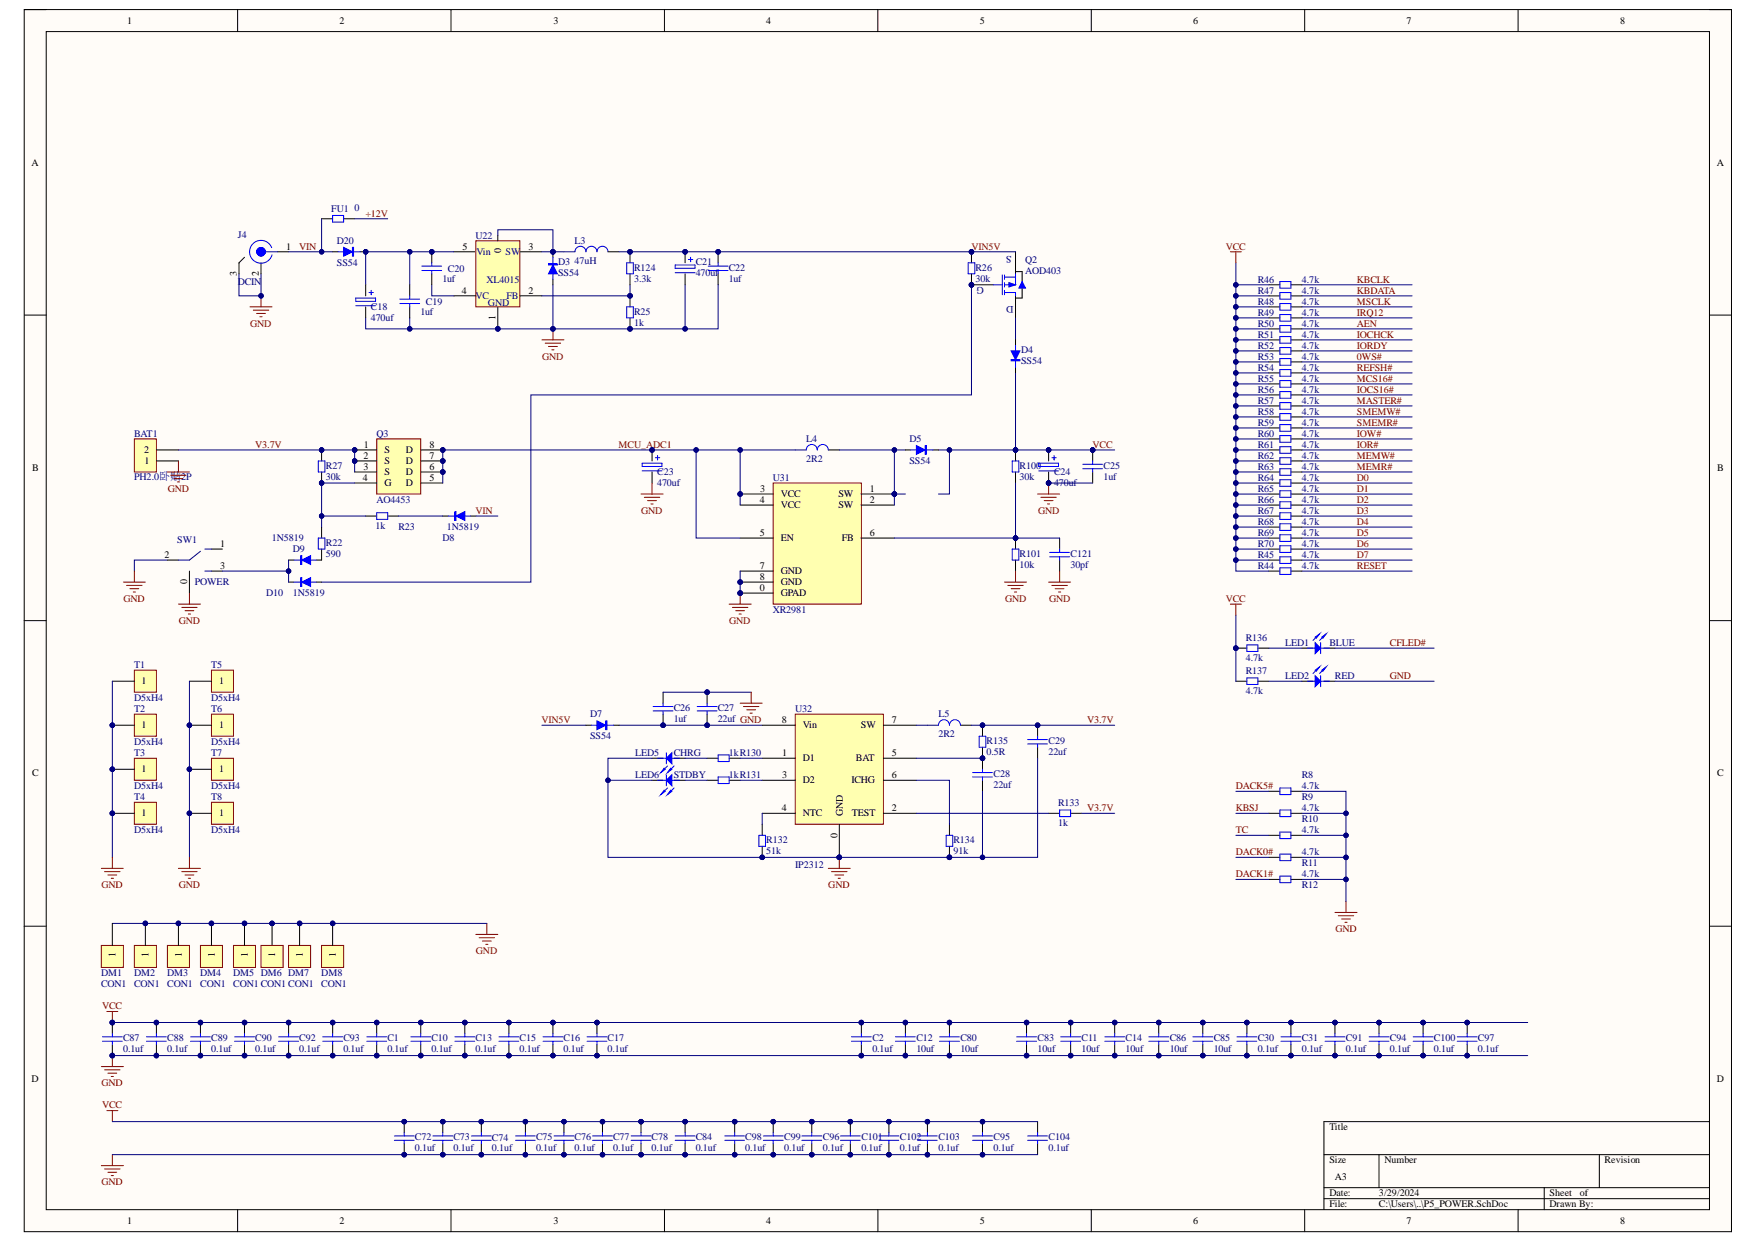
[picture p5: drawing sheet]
<svg xmlns="http://www.w3.org/2000/svg" width="297mm" height="210mm" viewBox="0 0 297 210" stroke-linecap="round" stroke-linejoin="round" font-family="sans-serif">
<defs><g id="words">
<g font-size="1.7">
<text x="21.5" y="4">1</text>
<text x="57.3" y="4">2</text>
<text x="93.5" y="4">3</text>
<text x="129.5" y="4">4</text>
<text x="165.6" y="4">5</text>
<text x="201.6" y="4">6</text>
<text x="237.6" y="4">7</text>
<text x="273.7" y="4">8</text>
<text x="5.3" y="28">A</text>
<text x="290.1" y="28">A</text>
<text x="40" y="46.5" transform="rotate(-90 40 46.5)">3</text>
<text x="43.7" y="46.6" transform="rotate(-90 43.7 46.6)">2</text>
<text x="48.4" y="42.1">1</text>
<text x="78.1" y="42.1">5</text>
<text x="84.7" y="42.7" transform="rotate(-90 84.7 42.7)">0</text>
<text x="89.3" y="42.1">3</text>
<text x="78.1" y="49.6">4</text>
<text x="83.7" y="54" transform="rotate(-90 83.7 54)">1</text>
<text x="89.3" y="49.6">2</text>
<text x="24.4" y="76.5">2</text>
<text x="61.4" y="77.5">2</text>
<text x="61.5" y="75.6">1</text>
<text x="64.9" y="76.5">S</text>
<text x="68.6" y="76.5">D</text>
<text x="72.6" y="77.5">7</text>
<text x="72.6" y="75.6">8</text>
<text x="5.4" y="79.6">B</text>
<text x="24.4" y="78.4">1</text>
<text x="61.3" y="81.2">4</text>
<text x="61.4" y="79.3">3</text>
<text x="64.9" y="78.4">S</text>
<text x="64.9" y="80.3">S</text>
<text x="64.9" y="82.1">G</text>
<text x="68.6" y="82.1">D</text>
<text x="68.6" y="80.3">D</text>
<text x="68.6" y="78.4">D</text>
<text x="72.6" y="81.2">5</text>
<text x="72.6" y="79.3">6</text>
<text x="128.5" y="83">3</text>
<text x="131.9" y="84">VCC</text>
<text x="141.6" y="84">SW</text>
<text x="147" y="83">1</text>
<text x="290.1" y="79.6">B</text>
<text x="128.4" y="84.9">4</text>
<text x="131.9" y="85.8">VCC</text>
<text x="141.6" y="85.8">SW</text>
<text x="147" y="84.9">2</text>
<text x="27.8" y="94.2">2</text>
<text x="37.2" y="92.3">1</text>
<text x="128.4" y="90.5">5</text>
<text x="131.9" y="91.4">EN</text>
<text x="142.2" y="91.4">FB</text>
<text x="147" y="90.5">6</text>
<text x="31.6" y="98.7" transform="rotate(-90 31.6 98.7)">0</text>
<text x="37.2" y="96.1">3</text>
<text x="128.4" y="96.1">7</text>
<text x="128.4" y="97.9">8</text>
<text x="128.4" y="99.8">0</text>
<text x="131.9" y="97">GND</text>
<text x="131.9" y="98.8">GND</text>
<text x="131.9" y="100.7">GPAD</text>
<text x="23.9" y="115.6">1</text>
<text x="37" y="115.6">1</text>
<text x="23.9" y="123">1</text>
<text x="37" y="123">1</text>
<text x="132.1" y="122.1">8</text>
<text x="135.6" y="123">Vin</text>
<text x="145.5" y="123">SW</text>
<text x="150.7" y="122.1">7</text>
<text x="5.4" y="131.1">C</text>
<text x="23.9" y="130.4">1</text>
<text x="37" y="130.4">1</text>
<text x="132.2" y="127.6">1</text>
<text x="132.2" y="131.4">3</text>
<text x="135.6" y="128.6">D1</text>
<text x="144.6" y="128.6">BAT</text>
<text x="150.7" y="131.4">6</text>
<text x="150.7" y="127.6">5</text>
<text x="290.1" y="131.1">C</text>
<text x="23.9" y="137.9">1</text>
<text x="37" y="137.9">1</text>
<text x="132.1" y="136.9">4</text>
<text x="135.6" y="132.3">D2</text>
<text x="135.6" y="137.9">NTC</text>
<text x="142.4" y="137.9" transform="rotate(-90 142.4 137.9)">GND</text>
<text x="143.8" y="132.3">ICHG</text>
<text x="143.9" y="137.9">TEST</text>
<text x="150.7" y="136.9">2</text>
<text x="141.5" y="141.5" transform="rotate(-90 141.5 141.5)">0</text>
<text x="19.5" y="161.6" transform="rotate(-90 19.5 161.6)">1</text>
<text x="25.1" y="161.6" transform="rotate(-90 25.1 161.6)">1</text>
<text x="30.7" y="161.6" transform="rotate(-90 30.7 161.6)">1</text>
<text x="36.3" y="161.6" transform="rotate(-90 36.3 161.6)">1</text>
<text x="41.9" y="161.6" transform="rotate(-90 41.9 161.6)">1</text>
<text x="46.5" y="161.6" transform="rotate(-90 46.5 161.6)">1</text>
<text x="51.2" y="161.6" transform="rotate(-90 51.2 161.6)">1</text>
<text x="56.7" y="161.6" transform="rotate(-90 56.7 161.6)">1</text>
<text x="5.3" y="182.7">D</text>
<text x="290.1" y="182.7">D</text>
<text x="224.6" y="190.8">Title</text>
<text x="224.6" y="196.4">Size</text>
<text x="233.9" y="196.4">Number</text>
<text x="271.1" y="196.4">Revision</text>
<text x="224.6" y="202">Date:</text>
<text x="224.6" y="203.9">File:</text>
<text x="225.5" y="199.2">A3</text>
<text x="233" y="202">3/29/2024</text>
<text x="233" y="203.9">C:\Users\..\P5_POWER.SchDoc</text>
<text x="261.8" y="202">Sheet</text>
<text x="261.8" y="203.9">Drawn By:</text>
<text x="266.9" y="202">of</text>
<text x="21.5" y="206.6">1</text>
<text x="57.3" y="206.6">2</text>
<text x="93.5" y="206.6">3</text>
<text x="129.5" y="206.6">4</text>
<text x="165.6" y="206.6">5</text>
<text x="201.6" y="206.6">6</text>
<text x="237.6" y="206.6">7</text>
<text x="273.7" y="206.6">8</text>
</g>
<g font-size="1.7" fill="#000080">
<text x="56" y="35.8">FU1</text>
<text x="59.9" y="35.6">0</text>
<text x="40.2" y="40.2">J4</text>
<text x="56.9" y="41.2">D20</text>
<text x="80.3" y="40.3">U22</text>
<text x="97.1" y="41.2">L3</text>
<text x="56.9" y="44.9">SS54</text>
<text x="74.8" y="47.6">1uf</text>
<text x="75.7" y="45.9">C20</text>
<text x="80.5" y="43.1">Vin</text>
<text x="82.2" y="47.7">XL4015</text>
<text x="85.4" y="43.1">SW</text>
<text x="94.3" y="44.8">D3</text>
<text x="94.3" y="46.6">SS54</text>
<text x="97.1" y="44.5">47uH</text>
<text x="107.1" y="45.7">R124</text>
<text x="107.1" y="47.6">3.3k</text>
<text x="117.5" y="44.8">C21</text>
<text x="117.5" y="46.6">470uf</text>
<text x="123.1" y="45.7">C22</text>
<text x="123.1" y="47.6">1uf</text>
<text x="164.8" y="45.7">R26</text>
<text x="164.8" y="47.6">30k</text>
<text x="170.9" y="43.2" transform="rotate(-180 170.9 43.2)">S</text>
<text x="173.2" y="44.3">Q2</text>
<text x="173.2" y="46.2">AOD403</text>
<text x="212.5" y="47.7">R46</text>
<text x="220" y="47.7">4.7k</text>
<text x="40.2" y="48.1">DCIN</text>
<text x="62.7" y="52.4">C18</text>
<text x="71" y="53.1">1uf</text>
<text x="72" y="51.4">C19</text>
<text x="80.3" y="50.5">VC</text>
<text x="82.5" y="51.6">GND</text>
<text x="85.6" y="50.5">FB</text>
<text x="107.1" y="53.1">R25</text>
<text x="166.3" y="48.4" transform="rotate(-180 166.3 48.4)">G</text>
<text x="171.2" y="51.6" transform="rotate(-180 171.2 51.6)">D</text>
<text x="212.5" y="49.6">R47</text>
<text x="212.5" y="51.4">R48</text>
<text x="212.5" y="53.3">R49</text>
<text x="220" y="49.6">4.7k</text>
<text x="220" y="51.4">4.7k</text>
<text x="220" y="53.3">4.7k</text>
<text x="62.7" y="54.2">470uf</text>
<text x="107.1" y="55">1k</text>
<text x="172.5" y="59.6">D4</text>
<text x="212.5" y="55.2">R50</text>
<text x="212.5" y="57">R51</text>
<text x="212.5" y="58.9">R52</text>
<text x="220" y="55.2">4.7k</text>
<text x="220" y="57">4.7k</text>
<text x="220" y="58.9">4.7k</text>
<text x="172.5" y="61.5">SS54</text>
<text x="212.5" y="60.7">R53</text>
<text x="212.5" y="62.6">R54</text>
<text x="212.5" y="64.5">R55</text>
<text x="220" y="60.7">4.7k</text>
<text x="220" y="62.6">4.7k</text>
<text x="220" y="64.5">4.7k</text>
<text x="212.5" y="66.3">R56</text>
<text x="212.5" y="68.2">R57</text>
<text x="212.5" y="70">R58</text>
<text x="212.5" y="71.9">R59</text>
<text x="220" y="66.3">4.7k</text>
<text x="220" y="68.2">4.7k</text>
<text x="220" y="70">4.7k</text>
<text x="220" y="71.9">4.7k</text>
<text x="22.7" y="73.7">BAT1</text>
<text x="63.6" y="73.7">Q3</text>
<text x="136.2" y="74.7">L4</text>
<text x="153.7" y="74.7">D5</text>
<text x="212.5" y="73.7">R60</text>
<text x="212.5" y="75.6">R61</text>
<text x="212.5" y="77.5">R62</text>
<text x="220" y="73.7">4.7k</text>
<text x="220" y="75.6">4.7k</text>
<text x="220" y="77.5">4.7k</text>
<text x="22.7" y="81.1">PH2.0卧贴2P</text>
<text x="55.1" y="79.2">R27</text>
<text x="55.1" y="81">30k</text>
<text x="111" y="80.3">C23</text>
<text x="111" y="82.1">470uf</text>
<text x="130.6" y="81.2">U31</text>
<text x="136.2" y="78.1">2R2</text>
<text x="153.7" y="78.4">SS54</text>
<text x="172.3" y="79.2">R100</text>
<text x="172.3" y="81">30k</text>
<text x="178.1" y="80.3">C24</text>
<text x="178.1" y="82.1">470uf</text>
<text x="186.5" y="79.2">C25</text>
<text x="186.5" y="81">1uf</text>
<text x="212.5" y="79.3">R63</text>
<text x="212.5" y="81.2">R64</text>
<text x="212.5" y="83">R65</text>
<text x="220" y="79.3">4.7k</text>
<text x="220" y="81.2">4.7k</text>
<text x="220" y="83">4.7k</text>
<text x="63.4" y="89.4">1k</text>
<text x="63.6" y="84.9">AO4453</text>
<text x="67.3" y="89.5">R23</text>
<text x="75.5" y="89.5">1N5819</text>
<text x="212.5" y="84.9">R66</text>
<text x="212.5" y="86.8">R67</text>
<text x="212.5" y="88.6">R68</text>
<text x="220" y="84.9">4.7k</text>
<text x="220" y="86.8">4.7k</text>
<text x="220" y="88.6">4.7k</text>
<text x="29.9" y="91.7">SW1</text>
<text x="45.9" y="91.4">1N5819</text>
<text x="49.5" y="93.3">D9</text>
<text x="55.1" y="92.2">R22</text>
<text x="55.1" y="94">590</text>
<text x="74.8" y="91.4">D8</text>
<text x="172.3" y="94">R101</text>
<text x="172.3" y="95.9">10k</text>
<text x="180.9" y="94">C121</text>
<text x="180.9" y="95.9">30pf</text>
<text x="212.5" y="90.5">R69</text>
<text x="212.5" y="92.3">R70</text>
<text x="212.5" y="94.2">R45</text>
<text x="220" y="90.5">4.7k</text>
<text x="220" y="92.3">4.7k</text>
<text x="220" y="94.2">4.7k</text>
<text x="32.9" y="98.8">POWER</text>
<text x="45" y="100.7">D10</text>
<text x="49.5" y="100.7">1N5819</text>
<text x="212.5" y="96.1">R44</text>
<text x="220" y="96.1">4.7k</text>
<text x="130.6" y="103.5">XR2981</text>
<text x="22.7" y="112.8">T1</text>
<text x="35.7" y="112.8">T5</text>
<text x="210.5" y="113.9">R137</text>
<text x="210.5" y="108.3">R136</text>
<text x="210.5" y="111.7">4.7k</text>
<text x="217.2" y="109.1">LED1</text>
<text x="224.6" y="109.1">BLUE</text>
<text x="22.7" y="118.4">D5xH4</text>
<text x="35.7" y="118.4">D5xH4</text>
<text x="210.5" y="117.3">4.7k</text>
<text x="217.2" y="114.6">LED2</text>
<text x="225.5" y="114.6">RED</text>
<text x="22.7" y="120.2">T2</text>
<text x="22.7" y="125.8">D5xH4</text>
<text x="35.7" y="120.2">T6</text>
<text x="35.7" y="125.8">D5xH4</text>
<text x="99.7" y="121.1">D7</text>
<text x="99.7" y="124.9">SS54</text>
<text x="113.8" y="120">C26</text>
<text x="113.8" y="121.9">1uf</text>
<text x="121.3" y="120">C27</text>
<text x="121.3" y="121.9">22uf GND</text>
<text x="134.4" y="120.2">U32</text>
<text x="158.6" y="121.1">L5</text>
<text x="158.6" y="124.5">2R2</text>
<text x="166.7" y="125.6">R135</text>
<text x="177.2" y="125.6">C29</text>
<text x="22.7" y="127.6">T3</text>
<text x="35.7" y="127.6">T7</text>
<text x="107.3" y="127.6">LED5</text>
<text x="107.3" y="131.4">LED6</text>
<text x="113.8" y="127.6">CHRG</text>
<text x="113.8" y="131.4">STDBY</text>
<text x="123.1" y="127.6">1kR130</text>
<text x="123.1" y="131.4">1kR131</text>
<text x="166.7" y="127.5">0.5R</text>
<text x="167.9" y="131.2">C28</text>
<text x="177.2" y="127.5">22uf</text>
<text x="220" y="131.4">R8</text>
<text x="22.7" y="133.2">D5xH4</text>
<text x="22.7" y="135.1">T4</text>
<text x="35.7" y="133.2">D5xH4</text>
<text x="35.7" y="135.1">T8</text>
<text x="167.9" y="133.1">22uf</text>
<text x="178.8" y="136.2">R133</text>
<text x="220" y="133.2">4.7k</text>
<text x="220" y="135.1">R9</text>
<text x="220" y="136.9">4.7k</text>
<text x="22.7" y="140.7">D5xH4</text>
<text x="35.7" y="140.7">D5xH4</text>
<text x="129.5" y="142.3">R132</text>
<text x="161.1" y="142.3">R134</text>
<text x="178.8" y="139.6">1k</text>
<text x="220" y="138.8">R10</text>
<text x="220" y="140.7">4.7k</text>
<text x="129.5" y="144.2">51k</text>
<text x="134.4" y="146.7">IP2312</text>
<text x="161.1" y="144.2">91k</text>
<text x="220" y="146.2">R11</text>
<text x="220" y="144.4">4.7k</text>
<text x="220" y="150">R12</text>
<text x="220" y="148.1">4.7k</text>
<text x="17.1" y="164.8">DM1</text>
<text x="17.1" y="166.7">CON1</text>
<text x="22.7" y="164.8">DM2</text>
<text x="22.7" y="166.7">CON1</text>
<text x="28.2" y="164.8">DM3</text>
<text x="28.2" y="166.7">CON1</text>
<text x="33.8" y="164.8">DM4</text>
<text x="33.8" y="166.7">CON1</text>
<text x="39.4" y="164.8">DM5 DM6 DM7</text>
<text x="39.4" y="166.7">CON1 CON1 CON1</text>
<text x="54.3" y="164.8">DM8</text>
<text x="54.3" y="166.7">CON1</text>
<text x="20.8" y="175.8">C87</text>
<text x="20.8" y="177.7">0.1uf</text>
<text x="28.2" y="175.8">C88</text>
<text x="28.2" y="177.7">0.1uf</text>
<text x="35.7" y="175.8">C89</text>
<text x="35.7" y="177.7">0.1uf</text>
<text x="43.1" y="175.8">C90</text>
<text x="43.1" y="177.7">0.1uf</text>
<text x="50.6" y="175.8">C92</text>
<text x="50.6" y="177.7">0.1uf</text>
<text x="58" y="175.8">C93</text>
<text x="58" y="177.7">0.1uf</text>
<text x="65.5" y="175.8">C1</text>
<text x="65.5" y="177.7">0.1uf</text>
<text x="72.9" y="175.8">C10</text>
<text x="72.9" y="177.7">0.1uf</text>
<text x="80.3" y="175.8">C13</text>
<text x="80.3" y="177.7">0.1uf</text>
<text x="87.8" y="175.8">C15</text>
<text x="87.8" y="177.7">0.1uf</text>
<text x="95.2" y="175.8">C16</text>
<text x="95.2" y="177.7">0.1uf</text>
<text x="102.7" y="175.8">C17</text>
<text x="102.7" y="177.7">0.1uf</text>
<text x="147.4" y="175.8">C2</text>
<text x="147.4" y="177.7">0.1uf</text>
<text x="154.8" y="175.8">C12</text>
<text x="154.8" y="177.7">10uf</text>
<text x="162.3" y="175.8">C80</text>
<text x="162.3" y="177.7">10uf</text>
<text x="175.3" y="175.8">C83</text>
<text x="175.3" y="177.7">10uf</text>
<text x="182.7" y="175.8">C11</text>
<text x="182.7" y="177.7">10uf</text>
<text x="190.2" y="175.8">C14</text>
<text x="190.2" y="177.7">10uf</text>
<text x="197.6" y="175.8">C86</text>
<text x="197.6" y="177.7">10uf</text>
<text x="205.1" y="175.8">C85</text>
<text x="205.1" y="177.7">10uf</text>
<text x="212.5" y="175.8">C30</text>
<text x="212.5" y="177.7">0.1uf</text>
<text x="220" y="175.8">C31</text>
<text x="220" y="177.7">0.1uf</text>
<text x="227.4" y="175.8">C91</text>
<text x="227.4" y="177.7">0.1uf</text>
<text x="234.8" y="175.8">C94</text>
<text x="234.8" y="177.7">0.1uf</text>
<text x="242.3" y="175.8">C100</text>
<text x="242.3" y="177.7">0.1uf</text>
<text x="249.7" y="175.8">C97</text>
<text x="249.7" y="177.7">0.1uf</text>
<text x="70.1" y="192.5">C72</text>
<text x="70.1" y="194.4">0.1uf</text>
<text x="76.6" y="192.5">C73</text>
<text x="76.6" y="194.4">0.1uf</text>
<text x="83.1" y="192.7">C74</text>
<text x="83.1" y="194.4">0.1uf</text>
<text x="90.6" y="192.5">C75</text>
<text x="90.6" y="194.4">0.1uf</text>
<text x="97.1" y="192.5">C76</text>
<text x="97.1" y="194.4">0.1uf</text>
<text x="103.6" y="192.5">C77</text>
<text x="103.6" y="194.4">0.1uf</text>
<text x="110.1" y="192.5">C78</text>
<text x="110.1" y="194.4">0.1uf</text>
<text x="117.5" y="192.5">C84</text>
<text x="117.5" y="194.4">0.1uf</text>
<text x="125.9" y="192.5">C98</text>
<text x="125.9" y="194.4">0.1uf</text>
<text x="132.5" y="192.5">C99</text>
<text x="132.5" y="194.4">0.1uf</text>
<text x="139" y="192.5">C96</text>
<text x="139" y="194.4">0.1uf</text>
<text x="145.5" y="192.5">C101</text>
<text x="145.5" y="194.4">0.1uf</text>
<text x="152.1" y="192.5">C102</text>
<text x="152.1" y="194.4">0.1uf</text>
<text x="158.6" y="192.5">C103</text>
<text x="158.6" y="194.4">0.1uf</text>
<text x="167.9" y="192.5">C95</text>
<text x="167.9" y="194.4">0.1uf</text>
<text x="177.2" y="192.5">C104</text>
<text x="177.2" y="194.4">0.1uf</text>
</g>
<g font-size="1.7" fill="#800000">
<text x="61.7" y="36.6">+12V</text>
<text x="50.6" y="42.1">VIN</text>
<text x="207.1" y="42.1">VCC</text>
<text x="229.3" y="47.7">KBCLK</text>
<text x="229.3" y="49.6">KBDATA</text>
<text x="229.3" y="53.3">IRQ12</text>
<text x="229.3" y="51.4">MSCLK</text>
<text x="42.3" y="55.2">GND</text>
<text x="229.3" y="58.9">IORDY</text>
<text x="229.3" y="57">IOCHCK</text>
<text x="229.3" y="55.2">AEN</text>
<text x="91.6" y="60.7">GND</text>
<text x="229.3" y="60.7">0WS#</text>
<text x="229.3" y="62.6">REFSH#</text>
<text x="229.3" y="64.5">MCS16#</text>
<text x="229.3" y="66.3">IOCS16#</text>
<text x="229.3" y="68.2">MASTER#</text>
<text x="229.3" y="71.9">SMEMR#</text>
<text x="229.3" y="70">SMEMW#</text>
<text x="43.1" y="75.6">V3.7V</text>
<text x="104.5" y="75.6">MCU_ADC1</text>
<text x="229.3" y="75.6">IOR#</text>
<text x="229.3" y="73.7">IOW#</text>
<text x="229.3" y="77.5">MEMW#</text>
<text x="28.3" y="83">GND</text>
<text x="229.3" y="79.3">MEMR#</text>
<text x="80.3" y="86.8">VIN</text>
<text x="108.3" y="86.8">GND</text>
<text x="175.4" y="86.8">GND</text>
<text x="20.9" y="101.6">GND</text>
<text x="169.8" y="101.6">GND</text>
<text x="177.3" y="101.6">GND</text>
<text x="207.1" y="101.6">VCC</text>
<text x="229.3" y="96.1">RESET</text>
<text x="30.2" y="105.3">GND</text>
<text x="123.2" y="105.3">GND</text>
<text x="234.8" y="109.1">CFLED#</text>
<text x="234.8" y="114.6">GND</text>
<text x="183.7" y="122.1">V3.7V</text>
<text x="183.7" y="136.9">V3.7V</text>
<text x="208.8" y="133.2">DACK5#</text>
<text x="208.8" y="136.9">KBSJ</text>
<text x="208.8" y="140.7">TC</text>
<text x="17.2" y="150">GND</text>
<text x="30.2" y="150">GND</text>
<text x="140" y="150">GND</text>
<text x="208.8" y="144.4">DACK0#</text>
<text x="208.8" y="148.1">DACK1#</text>
<text x="80.4" y="161.1">GND</text>
<text x="225.6" y="157.4">GND</text>
<text x="17.3" y="170.4">VCC</text>
<text x="17.2" y="183.4">GND</text>
<text x="17.3" y="187.1">VCC</text>
<text x="17.2" y="200.1">GND</text>
</g>
<g font-size="1.7" fill="#980000">
<text x="164.1" y="42.1">VIN5V</text>
<text x="184.6" y="75.6">VCC</text>
<text x="229.3" y="81.2">D0</text>
<text x="229.3" y="83">D1</text>
<text x="229.3" y="84.9">D2</text>
<text x="229.3" y="86.8">D3</text>
<text x="229.3" y="88.6">D4</text>
<text x="229.3" y="90.5">D5</text>
<text x="229.3" y="92.3">D6</text>
<text x="229.3" y="94.2">D7</text>
<text x="91.5" y="122.1">VIN5V</text>
</g>
</g></defs>
<path d="M4.1 1.6h288.5v206.4h-288.5z" fill-rule="evenodd" fill="#fffcf8"/>
<path d="M4.1 1.6h288.5v206.4h-288.5z" fill="none" stroke="#000" stroke-width=".17"/>
<path d="M7.8 5.3h281v199h-281z" fill-rule="evenodd" fill="#fffcf8"/>
<g fill="none" stroke="#000" stroke-width=".17">
<path d="M4.1 1.6h3.7M7.8 5.3h281v199h-281zM40.1 1.6v3.7M76.2 1.6v3.7M112.3 1.6v3.7M148.3 1.6v3.7M184.4 1.6v3.7M220.4 1.6v3.7M256.5 1.6v3.7M288.8 1.6h3.8v3.7M4.1 53.2h3.7M288.8 53.2h3.8"/>
<path d="M4.1 104.8h3.7M288.8 104.8h3.8M4.1 156.4h3.7M288.8 156.4h3.8M223.7 195h65.1M233 195v5.6M270.2 195v5.6M288.8 189.4h-65.1v14.9M40.1 204.3v3.7M76.2 204.3v3.7M112.3 204.3v3.7M148.3 204.3v3.7"/>
<path d="M184.4 204.3v3.7M220.4 204.3v3.7M223.7 200.6h65.1M223.7 202.4h65.1M256.5 204.3v3.7M260.9 200.6v3.7M292.6 204.3v3.7"/>
</g>
<circle cx="71.1" cy="172.7" r=".37" fill="#000080"/>
<circle cx="71.1" cy="172.7" r=".37" fill="none" stroke="#000080" stroke-width=".17"/>
<circle cx="71.1" cy="178.2" r=".37" fill="#000080"/>
<circle cx="71.1" cy="178.2" r=".37" fill="none" stroke="#000080" stroke-width=".17"/>
<path d="M71.1 172.7v1.8" fill="none" stroke="#000" stroke-width=".17"/>
<circle cx="71.1" cy="172.7" r=".37" fill="#000080"/>
<circle cx="71.1" cy="172.7" r=".37" fill="none" stroke="#000080" stroke-width=".17"/>
<path d="M71.1 176.4v1.9" fill="none" stroke="#000" stroke-width=".17"/>
<circle cx="71.1" cy="178.2" r=".37" fill="#000080"/>
<circle cx="71.1" cy="178.2" r=".37" fill="none" stroke="#000080" stroke-width=".17"/>
<path d="M69.4 175.8h3.4M69.4 175.1h3.4M71.1 174.5v.6M71.1 175.8v.6" fill="none" stroke="#00f" stroke-width=".17"/>
<circle cx="180.9" cy="172.7" r=".37" fill="#000080"/>
<circle cx="180.9" cy="172.7" r=".37" fill="none" stroke="#000080" stroke-width=".17"/>
<circle cx="180.9" cy="178.2" r=".37" fill="#000080"/>
<circle cx="180.9" cy="178.2" r=".37" fill="none" stroke="#000080" stroke-width=".17"/>
<path d="M180.9 172.7v1.8" fill="none" stroke="#000" stroke-width=".17"/>
<circle cx="180.9" cy="172.7" r=".37" fill="#000080"/>
<circle cx="180.9" cy="172.7" r=".37" fill="none" stroke="#000080" stroke-width=".17"/>
<path d="M180.9 176.4v1.9" fill="none" stroke="#000" stroke-width=".17"/>
<circle cx="180.9" cy="178.2" r=".37" fill="#000080"/>
<circle cx="180.9" cy="178.2" r=".37" fill="none" stroke="#000080" stroke-width=".17"/>
<path d="M179.2 175.8h3.4M179.2 175.1h3.4M180.9 174.5v.6M180.9 175.8v.6" fill="none" stroke="#00f" stroke-width=".17"/>
<circle cx="153" cy="172.7" r=".37" fill="#000080"/>
<circle cx="153" cy="172.7" r=".37" fill="none" stroke="#000080" stroke-width=".17"/>
<circle cx="153" cy="178.2" r=".37" fill="#000080"/>
<circle cx="153" cy="178.2" r=".37" fill="none" stroke="#000080" stroke-width=".17"/>
<path d="M153 172.7v1.8" fill="none" stroke="#000" stroke-width=".17"/>
<circle cx="153" cy="172.7" r=".37" fill="#000080"/>
<circle cx="153" cy="172.7" r=".37" fill="none" stroke="#000080" stroke-width=".17"/>
<path d="M153 176.4v1.9" fill="none" stroke="#000" stroke-width=".17"/>
<circle cx="153" cy="178.2" r=".37" fill="#000080"/>
<circle cx="153" cy="178.2" r=".37" fill="none" stroke="#000080" stroke-width=".17"/>
<path d="M151.3 175.8h3.4M151.3 175.1h3.4M153 174.5v.6M153 175.8v.6" fill="none" stroke="#00f" stroke-width=".17"/>
<circle cx="78.5" cy="172.7" r=".38" fill="#000080"/>
<circle cx="78.5" cy="172.7" r=".38" fill="none" stroke="#000080" stroke-width=".17"/>
<circle cx="78.5" cy="178.2" r=".38" fill="#000080"/>
<circle cx="78.5" cy="178.2" r=".38" fill="none" stroke="#000080" stroke-width=".17"/>
<path d="M78.5 172.7v1.8" fill="none" stroke="#000" stroke-width=".17"/>
<circle cx="78.5" cy="172.7" r=".38" fill="#000080"/>
<circle cx="78.5" cy="172.7" r=".38" fill="none" stroke="#000080" stroke-width=".17"/>
<path d="M78.5 176.4v1.9" fill="none" stroke="#000" stroke-width=".17"/>
<circle cx="78.5" cy="178.2" r=".38" fill="#000080"/>
<circle cx="78.5" cy="178.2" r=".38" fill="none" stroke="#000080" stroke-width=".17"/>
<path d="M76.9 175.8h3.3M76.9 175.1h3.3M78.5 174.5v.6M78.5 175.8v.6" fill="none" stroke="#00f" stroke-width=".17"/>
<circle cx="188.3" cy="172.7" r=".37" fill="#000080"/>
<circle cx="188.3" cy="172.7" r=".37" fill="none" stroke="#000080" stroke-width=".17"/>
<circle cx="188.3" cy="178.2" r=".37" fill="#000080"/>
<circle cx="188.3" cy="178.2" r=".37" fill="none" stroke="#000080" stroke-width=".17"/>
<path d="M188.3 172.7v1.8" fill="none" stroke="#000" stroke-width=".17"/>
<circle cx="188.3" cy="172.7" r=".37" fill="#000080"/>
<circle cx="188.3" cy="172.7" r=".37" fill="none" stroke="#000080" stroke-width=".17"/>
<path d="M188.3 176.4v1.9" fill="none" stroke="#000" stroke-width=".17"/>
<circle cx="188.3" cy="178.2" r=".37" fill="#000080"/>
<circle cx="188.3" cy="178.2" r=".37" fill="none" stroke="#000080" stroke-width=".17"/>
<path d="M186.7 175.8h3.3M186.7 175.1h3.3M188.3 174.5v.6M188.3 175.8v.6" fill="none" stroke="#00f" stroke-width=".17"/>
<circle cx="86" cy="172.7" r=".37" fill="#000080"/>
<circle cx="86" cy="172.7" r=".37" fill="none" stroke="#000080" stroke-width=".17"/>
<circle cx="86" cy="178.2" r=".37" fill="#000080"/>
<circle cx="86" cy="178.2" r=".37" fill="none" stroke="#000080" stroke-width=".17"/>
<path d="M86 172.7v1.8" fill="none" stroke="#000" stroke-width=".17"/>
<circle cx="86" cy="172.7" r=".37" fill="#000080"/>
<circle cx="86" cy="172.7" r=".37" fill="none" stroke="#000080" stroke-width=".17"/>
<path d="M86 176.4v1.9" fill="none" stroke="#000" stroke-width=".17"/>
<circle cx="86" cy="178.2" r=".37" fill="#000080"/>
<circle cx="86" cy="178.2" r=".37" fill="none" stroke="#000080" stroke-width=".17"/>
<path d="M84.3 175.8h3.4M84.3 175.1h3.4M86 174.5v.6M86 175.8v.6" fill="none" stroke="#00f" stroke-width=".17"/>
<circle cx="93.4" cy="172.7" r=".37" fill="#000080"/>
<circle cx="93.4" cy="172.7" r=".37" fill="none" stroke="#000080" stroke-width=".17"/>
<circle cx="93.4" cy="178.2" r=".37" fill="#000080"/>
<circle cx="93.4" cy="178.2" r=".37" fill="none" stroke="#000080" stroke-width=".17"/>
<path d="M93.4 172.7v1.8" fill="none" stroke="#000" stroke-width=".17"/>
<circle cx="93.4" cy="172.7" r=".37" fill="#000080"/>
<circle cx="93.4" cy="172.7" r=".37" fill="none" stroke="#000080" stroke-width=".17"/>
<path d="M93.4 176.4v1.9" fill="none" stroke="#000" stroke-width=".17"/>
<circle cx="93.4" cy="178.2" r=".37" fill="#000080"/>
<circle cx="93.4" cy="178.2" r=".37" fill="none" stroke="#000080" stroke-width=".17"/>
<path d="M91.8 175.8h3.3M91.8 175.1h3.3M93.4 174.5v.6M93.4 175.8v.6" fill="none" stroke="#00f" stroke-width=".17"/>
<circle cx="100.9" cy="172.7" r=".37" fill="#000080"/>
<circle cx="100.9" cy="172.7" r=".37" fill="none" stroke="#000080" stroke-width=".17"/>
<circle cx="100.9" cy="178.2" r=".37" fill="#000080"/>
<circle cx="100.9" cy="178.2" r=".37" fill="none" stroke="#000080" stroke-width=".17"/>
<path d="M100.9 172.7v1.8" fill="none" stroke="#000" stroke-width=".17"/>
<circle cx="100.9" cy="172.7" r=".37" fill="#000080"/>
<circle cx="100.9" cy="172.7" r=".37" fill="none" stroke="#000080" stroke-width=".17"/>
<path d="M100.9 176.4v1.9" fill="none" stroke="#000" stroke-width=".17"/>
<circle cx="100.9" cy="178.2" r=".37" fill="#000080"/>
<circle cx="100.9" cy="178.2" r=".37" fill="none" stroke="#000080" stroke-width=".17"/>
<path d="M99.2 175.8h3.3M99.2 175.1h3.3M100.9 174.5v.6M100.9 175.8v.6" fill="none" stroke="#00f" stroke-width=".17"/>
<path d="M19 178.3v1.8M17.1 180.1h3.7M17.7 180.7h2.6M18.2 181.2h1.5M18.8 181.8h.4" fill="none" stroke="#800000" stroke-width=".17"/>
<circle cx="19" cy="178.2" r=".38" fill="#000080"/>
<circle cx="19" cy="178.2" r=".38" fill="none" stroke="#000080" stroke-width=".17"/>
<path d="M18 170.8h1.9M19 170.8v1.9M17.1 196.8h3.7M17.7 197.4h2.6M18.2 198h1.5M18.8 198.5h.4M19 195v1.8" fill="none" stroke="#800000" stroke-width=".17"/>
<circle cx="19" cy="172.7" r=".38" fill="#000080"/>
<g fill="none" stroke="#000080" stroke-width=".17">
<path d="M19 155.9h63.3"/>
<circle cx="19" cy="172.7" r=".38"/>
</g>
<path d="M80.4 157.8h3.7M81 158.4h2.6M81.5 158.9h1.5M82.1 159.5h.3M82.3 155.9v1.9M18.1 187.5h1.8M19 187.5v1.9" fill="none" stroke="#800000" stroke-width=".17"/>
<circle cx="56.2" cy="155.9" r=".37" fill="#000080"/>
<circle cx="56.2" cy="155.9" r=".37" fill="none" stroke="#000080" stroke-width=".17"/>
<circle cx="50.6" cy="155.9" r=".37" fill="#000080"/>
<circle cx="50.6" cy="155.9" r=".37" fill="none" stroke="#000080" stroke-width=".17"/>
<circle cx="46" cy="155.9" r=".37" fill="#000080"/>
<circle cx="46" cy="155.9" r=".37" fill="none" stroke="#000080" stroke-width=".17"/>
<circle cx="41.3" cy="155.9" r=".37" fill="#000080"/>
<circle cx="41.3" cy="155.9" r=".37" fill="none" stroke="#000080" stroke-width=".17"/>
<circle cx="35.7" cy="155.9" r=".37" fill="#000080"/>
<circle cx="35.7" cy="155.9" r=".37" fill="none" stroke="#000080" stroke-width=".17"/>
<circle cx="30.1" cy="155.9" r=".37" fill="#000080"/>
<circle cx="30.1" cy="155.9" r=".37" fill="none" stroke="#000080" stroke-width=".17"/>
<circle cx="24.6" cy="155.9" r=".37" fill="#000080"/>
<circle cx="24.6" cy="155.9" r=".37" fill="none" stroke="#000080" stroke-width=".17"/>
<circle cx="63.7" cy="178.2" r=".37" fill="#000080"/>
<circle cx="63.7" cy="178.2" r=".37" fill="none" stroke="#000080" stroke-width=".17"/>
<circle cx="63.7" cy="172.7" r=".37" fill="#000080"/>
<circle cx="63.7" cy="172.7" r=".37" fill="none" stroke="#000080" stroke-width=".17"/>
<path d="M63.6 176.4v1.9" fill="none" stroke="#000" stroke-width=".17"/>
<circle cx="63.7" cy="178.2" r=".37" fill="#000080"/>
<circle cx="63.7" cy="178.2" r=".37" fill="none" stroke="#000080" stroke-width=".17"/>
<path d="M63.6 172.7v1.8" fill="none" stroke="#000" stroke-width=".17"/>
<circle cx="63.7" cy="172.7" r=".37" fill="#000080"/>
<g fill="none" stroke="#000080" stroke-width=".17">
<path d="M220 48.1h18.6M220 50h18.6M220 51.8h18.6M220 53.7h18.6M220 55.5h18.6M220 57.4h18.6M220 59.3h18.6M220 76h18.6M220 64.8h18.6M220 66.7h18.6M220 68.6h18.6M220 70.4h18.6"/>
<path d="M220 72.3h18.6M220 74.1h18.6M220 61.1h18.6M220 63h18.6M220 77.8h18.6M220 79.7h18.6M220 81.6h18.6M220 83.4h18.6M220 85.3h18.6M220 87.1h18.6M220 89h18.6M220 90.9h18.6"/>
<path d="M220 92.7h18.6M220 94.6h18.6M220 96.4h18.6M208.8 133.6h5.6M208.8 137.3h5.6M220 133.6h7.4v14.9h-7.4M208.8 141.1h5.6M208.8 144.8h5.6M208.8 148.5h5.6"/>
<circle cx="63.7" cy="172.7" r=".37"/>
</g>
<path d="M216.3 133.1h1.8v1.1h-1.8zM216.3 136.8h1.8v1.1h-1.8zM216.3 140.5h1.8v1.1h-1.8zM216.3 144.2h1.8v1.1h-1.8zM216.3 147.9h1.8v1.2h-1.8zM62 175.1h3.3M62 175.8h3.3M63.6 174.5v.6M63.6 175.8v.6" fill="none" stroke="#00f" stroke-width=".17"/>
<path d="M214.4 133.6h1.9M214.4 137.3h1.9M218.1 133.6h1.9M218.1 137.3h1.9M214.4 144.8h1.9M214.4 148.5h1.9M214.4 141.1h1.9M218.1 144.8h1.9M218.1 148.5h1.9M218.1 141.1h1.9" fill="none" stroke="#000" stroke-width=".17"/>
<path d="M225.6 154.1h3.7M226.1 154.6h2.6M226.7 155.2h1.5M227.2 155.7h.4M227.4 152.2v1.9" fill="none" stroke="#800000" stroke-width=".17"/>
<circle cx="227.4" cy="148.5" r=".37" fill="#000080"/>
<circle cx="227.4" cy="148.5" r=".37" fill="none" stroke="#000080" stroke-width=".17"/>
<circle cx="227.4" cy="144.8" r=".37" fill="#000080"/>
<circle cx="227.4" cy="144.8" r=".37" fill="none" stroke="#000080" stroke-width=".17"/>
<circle cx="227.4" cy="141.1" r=".37" fill="#000080"/>
<circle cx="227.4" cy="141.1" r=".37" fill="none" stroke="#000080" stroke-width=".17"/>
<circle cx="227.4" cy="137.3" r=".37" fill="#000080"/>
<g fill="none" stroke="#000080" stroke-width=".17">
<path d="M227.4 148.5v3.7"/>
<circle cx="227.4" cy="137.3" r=".37"/>
</g>
<circle cx="227.4" cy="148.5" r=".37" fill="#000080"/>
<g fill="none" stroke="#000080" stroke-width=".17">
<path d="M220 144.8h7.4"/>
<circle cx="227.4" cy="148.5" r=".37"/>
</g>
<circle cx="227.4" cy="144.8" r=".37" fill="#000080"/>
<g fill="none" stroke="#000080" stroke-width=".17">
<path d="M220 141.1h7.4"/>
<circle cx="227.4" cy="144.8" r=".37"/>
</g>
<circle cx="227.4" cy="141.1" r=".37" fill="#000080"/>
<g fill="none" stroke="#000080" stroke-width=".17">
<path d="M220 137.3h7.4"/>
<circle cx="227.4" cy="141.1" r=".37"/>
</g>
<circle cx="227.4" cy="137.3" r=".37" fill="#000080"/>
<circle cx="227.4" cy="137.3" r=".37" fill="none" stroke="#000080" stroke-width=".17"/>
<circle cx="145.5" cy="178.2" r=".38" fill="#000080"/>
<circle cx="145.5" cy="178.2" r=".38" fill="none" stroke="#000080" stroke-width=".17"/>
<circle cx="145.5" cy="172.7" r=".38" fill="#000080"/>
<circle cx="145.5" cy="172.7" r=".38" fill="none" stroke="#000080" stroke-width=".17"/>
<path d="M145.5 176.4v1.9" fill="none" stroke="#000" stroke-width=".17"/>
<circle cx="145.5" cy="178.2" r=".38" fill="#000080"/>
<circle cx="145.5" cy="178.2" r=".38" fill="none" stroke="#000080" stroke-width=".17"/>
<path d="M145.5 172.7v1.8" fill="none" stroke="#000" stroke-width=".17"/>
<circle cx="145.5" cy="172.7" r=".38" fill="#000080"/>
<g fill="none" stroke="#000080" stroke-width=".17">
<path d="M208.8 44.4v52h5.6"/>
<circle cx="145.5" cy="172.7" r=".38"/>
</g>
<g fill="none" stroke="#00f" stroke-width=".17">
<path d="M216.3 47.5h1.8v1.2h-1.8zM216.3 49.4h1.8v1.1h-1.8zM216.3 51.3h1.8v1.1h-1.8zM216.3 53.1h1.8v1.1h-1.8zM216.3 55h1.8v1.1h-1.8zM216.3 56.8h1.8v1.2h-1.8zM216.3 58.7h1.8v1.1h-1.8zM216.3 60.6h1.8v1.1h-1.8zM216.3 62.4h1.8v1.1h-1.8zM216.3 64.3h1.8v1.1h-1.8zM216.3 66.1h1.8v1.2h-1.8zM216.3 68h1.8v1.1h-1.8z"/>
<path d="M216.3 69.8h1.8v1.2h-1.8zM216.3 71.7h1.8v1.1h-1.8zM216.3 73.6h1.8v1.1h-1.8zM216.3 75.4h1.8v1.1h-1.8zM216.3 77.3h1.8v1.1h-1.8zM216.3 79.2h1.8v1.1h-1.8zM216.3 81h1.8v1.1h-1.8zM216.3 82.9h1.8v1.1h-1.8zM216.3 84.7h1.8v1.1h-1.8zM216.3 86.6h1.8v1.1h-1.8zM216.3 88.4h1.8v1.2h-1.8zM216.3 90.3h1.8v1.1h-1.8z"/>
<path d="M216.3 92.2h1.8v1.1h-1.8zM216.3 94h1.8v1.1h-1.8zM216.3 95.9h1.8v1.1h-1.8zM143.9 175.1h3.3M143.9 175.8h3.3M145.5 174.5v.6M145.5 175.8v.6"/>
</g>
<g fill="none" stroke="#000" stroke-width=".17">
<path d="M214.4 48.1h1.9M214.4 50h1.9M214.4 51.8h1.9M214.4 53.7h1.9M214.4 55.5h1.9M214.4 57.4h1.9M214.4 59.3h1.9M218.1 48.1h1.9M218.1 50h1.9M218.1 51.8h1.9M218.1 53.7h1.9M218.1 55.5h1.9"/>
<path d="M218.1 57.4h1.9M218.1 59.3h1.9M214.4 74.1h1.9M214.4 76h1.9M214.4 77.8h1.9M214.4 79.7h1.9M214.4 61.1h1.9M214.4 63h1.9M214.4 64.8h1.9M214.4 66.7h1.9M214.4 68.6h1.9M214.4 70.4h1.9"/>
<path d="M214.4 72.3h1.9M218.1 74.1h1.9M218.1 76h1.9M218.1 77.8h1.9M218.1 79.7h1.9M218.1 61.1h1.9M218.1 63h1.9M218.1 64.8h1.9M218.1 66.7h1.9M218.1 68.6h1.9M218.1 70.4h1.9M218.1 72.3h1.9"/>
<path d="M214.4 81.6h1.9M214.4 83.4h1.9M214.4 85.3h1.9M214.4 87.1h1.9M214.4 89h1.9M214.4 90.9h1.9M214.4 92.7h1.9M214.4 94.6h1.9M214.4 96.4h1.9M218.1 81.6h1.9M218.1 83.4h1.9M218.1 85.3h1.9"/>
<path d="M218.1 87.1h1.9M218.1 89h1.9M218.1 90.9h1.9M218.1 92.7h1.9M218.1 94.6h1.9M218.1 96.4h1.9"/>
</g>
<circle cx="208.8" cy="94.6" r=".37" fill="#000080"/>
<circle cx="208.8" cy="94.6" r=".37" fill="none" stroke="#000080" stroke-width=".17"/>
<circle cx="208.8" cy="92.7" r=".37" fill="#000080"/>
<circle cx="208.8" cy="92.7" r=".37" fill="none" stroke="#000080" stroke-width=".17"/>
<circle cx="208.8" cy="90.9" r=".37" fill="#000080"/>
<circle cx="208.8" cy="90.9" r=".37" fill="none" stroke="#000080" stroke-width=".17"/>
<circle cx="208.8" cy="89" r=".37" fill="#000080"/>
<circle cx="208.8" cy="89" r=".37" fill="none" stroke="#000080" stroke-width=".17"/>
<circle cx="208.8" cy="87.1" r=".38" fill="#000080"/>
<circle cx="208.8" cy="87.1" r=".38" fill="none" stroke="#000080" stroke-width=".17"/>
<circle cx="208.8" cy="85.3" r=".38" fill="#000080"/>
<circle cx="208.8" cy="85.3" r=".38" fill="none" stroke="#000080" stroke-width=".17"/>
<circle cx="208.8" cy="83.4" r=".38" fill="#000080"/>
<circle cx="208.8" cy="83.4" r=".38" fill="none" stroke="#000080" stroke-width=".17"/>
<circle cx="208.8" cy="81.6" r=".38" fill="#000080"/>
<circle cx="208.8" cy="81.6" r=".38" fill="none" stroke="#000080" stroke-width=".17"/>
<circle cx="208.8" cy="79.7" r=".38" fill="#000080"/>
<circle cx="208.8" cy="79.7" r=".38" fill="none" stroke="#000080" stroke-width=".17"/>
<circle cx="208.8" cy="77.8" r=".38" fill="#000080"/>
<circle cx="208.8" cy="77.8" r=".38" fill="none" stroke="#000080" stroke-width=".17"/>
<circle cx="208.8" cy="76" r=".38" fill="#000080"/>
<circle cx="208.8" cy="76" r=".38" fill="none" stroke="#000080" stroke-width=".17"/>
<circle cx="208.8" cy="74.1" r=".37" fill="#000080"/>
<circle cx="208.8" cy="74.1" r=".37" fill="none" stroke="#000080" stroke-width=".17"/>
<circle cx="208.8" cy="72.3" r=".37" fill="#000080"/>
<circle cx="208.8" cy="72.3" r=".37" fill="none" stroke="#000080" stroke-width=".17"/>
<circle cx="208.8" cy="70.4" r=".37" fill="#000080"/>
<circle cx="208.8" cy="70.4" r=".37" fill="none" stroke="#000080" stroke-width=".17"/>
<circle cx="208.8" cy="68.6" r=".37" fill="#000080"/>
<circle cx="208.8" cy="68.6" r=".37" fill="none" stroke="#000080" stroke-width=".17"/>
<circle cx="208.8" cy="66.7" r=".37" fill="#000080"/>
<circle cx="208.8" cy="66.7" r=".37" fill="none" stroke="#000080" stroke-width=".17"/>
<circle cx="208.8" cy="64.8" r=".37" fill="#000080"/>
<circle cx="208.8" cy="64.8" r=".37" fill="none" stroke="#000080" stroke-width=".17"/>
<circle cx="208.8" cy="63" r=".37" fill="#000080"/>
<circle cx="208.8" cy="63" r=".37" fill="none" stroke="#000080" stroke-width=".17"/>
<circle cx="208.8" cy="61.1" r=".37" fill="#000080"/>
<circle cx="208.8" cy="61.1" r=".37" fill="none" stroke="#000080" stroke-width=".17"/>
<circle cx="208.8" cy="59.3" r=".37" fill="#000080"/>
<circle cx="208.8" cy="59.3" r=".37" fill="none" stroke="#000080" stroke-width=".17"/>
<circle cx="208.8" cy="57.4" r=".37" fill="#000080"/>
<circle cx="208.8" cy="57.4" r=".37" fill="none" stroke="#000080" stroke-width=".17"/>
<circle cx="208.8" cy="55.5" r=".38" fill="#000080"/>
<circle cx="208.8" cy="55.5" r=".38" fill="none" stroke="#000080" stroke-width=".17"/>
<circle cx="208.8" cy="53.7" r=".38" fill="#000080"/>
<circle cx="208.8" cy="53.7" r=".38" fill="none" stroke="#000080" stroke-width=".17"/>
<circle cx="208.8" cy="51.8" r=".38" fill="#000080"/>
<circle cx="208.8" cy="51.8" r=".38" fill="none" stroke="#000080" stroke-width=".17"/>
<circle cx="208.8" cy="50" r=".38" fill="#000080"/>
<circle cx="208.8" cy="50" r=".38" fill="none" stroke="#000080" stroke-width=".17"/>
<circle cx="208.8" cy="48.1" r=".38" fill="#000080"/>
<g fill="none" stroke="#000080" stroke-width=".17">
<path d="M208.8 48.1h5.6"/>
<circle cx="208.8" cy="48.1" r=".38"/>
</g>
<circle cx="208.8" cy="48.1" r=".38" fill="#000080"/>
<g fill="none" stroke="#000080" stroke-width=".17">
<path d="M208.8 50h5.6"/>
<circle cx="208.8" cy="48.1" r=".38"/>
</g>
<circle cx="208.8" cy="50" r=".38" fill="#000080"/>
<g fill="none" stroke="#000080" stroke-width=".17">
<path d="M208.8 51.8h5.6"/>
<circle cx="208.8" cy="50" r=".38"/>
</g>
<circle cx="208.8" cy="51.8" r=".38" fill="#000080"/>
<g fill="none" stroke="#000080" stroke-width=".17">
<path d="M208.8 53.7h5.6"/>
<circle cx="208.8" cy="51.8" r=".38"/>
</g>
<circle cx="208.8" cy="53.7" r=".38" fill="#000080"/>
<g fill="none" stroke="#000080" stroke-width=".17">
<path d="M208.8 55.5h5.6"/>
<circle cx="208.8" cy="53.7" r=".38"/>
</g>
<circle cx="208.8" cy="55.5" r=".38" fill="#000080"/>
<g fill="none" stroke="#000080" stroke-width=".17">
<path d="M208.8 57.4h5.6"/>
<circle cx="208.8" cy="55.5" r=".38"/>
</g>
<circle cx="208.8" cy="57.4" r=".37" fill="#000080"/>
<g fill="none" stroke="#000080" stroke-width=".17">
<path d="M208.8 59.3h5.6"/>
<circle cx="208.8" cy="57.4" r=".37"/>
</g>
<circle cx="208.8" cy="59.3" r=".37" fill="#000080"/>
<g fill="none" stroke="#000080" stroke-width=".17">
<path d="M208.8 61.1h5.6"/>
<circle cx="208.8" cy="59.3" r=".37"/>
</g>
<circle cx="208.8" cy="61.1" r=".37" fill="#000080"/>
<g fill="none" stroke="#000080" stroke-width=".17">
<path d="M208.8 63h5.6"/>
<circle cx="208.8" cy="61.1" r=".37"/>
</g>
<circle cx="208.8" cy="63" r=".37" fill="#000080"/>
<g fill="none" stroke="#000080" stroke-width=".17">
<path d="M208.8 64.8h5.6"/>
<circle cx="208.8" cy="63" r=".37"/>
</g>
<circle cx="208.8" cy="64.8" r=".37" fill="#000080"/>
<g fill="none" stroke="#000080" stroke-width=".17">
<path d="M208.8 66.7h5.6"/>
<circle cx="208.8" cy="64.8" r=".37"/>
</g>
<circle cx="208.8" cy="66.7" r=".37" fill="#000080"/>
<g fill="none" stroke="#000080" stroke-width=".17">
<path d="M208.8 68.6h5.6"/>
<circle cx="208.8" cy="66.7" r=".37"/>
</g>
<circle cx="208.8" cy="68.6" r=".37" fill="#000080"/>
<g fill="none" stroke="#000080" stroke-width=".17">
<path d="M208.8 70.4h5.6"/>
<circle cx="208.8" cy="68.6" r=".37"/>
</g>
<circle cx="208.8" cy="70.4" r=".37" fill="#000080"/>
<g fill="none" stroke="#000080" stroke-width=".17">
<path d="M208.8 72.3h5.6"/>
<circle cx="208.8" cy="70.4" r=".37"/>
</g>
<circle cx="208.8" cy="72.3" r=".37" fill="#000080"/>
<g fill="none" stroke="#000080" stroke-width=".17">
<path d="M208.8 74.1h5.6"/>
<circle cx="208.8" cy="72.3" r=".37"/>
</g>
<circle cx="208.8" cy="74.1" r=".37" fill="#000080"/>
<g fill="none" stroke="#000080" stroke-width=".17">
<path d="M208.8 76h5.6"/>
<circle cx="208.8" cy="74.1" r=".37"/>
</g>
<circle cx="208.8" cy="76" r=".38" fill="#000080"/>
<g fill="none" stroke="#000080" stroke-width=".17">
<path d="M208.8 77.8h5.6"/>
<circle cx="208.8" cy="76" r=".38"/>
</g>
<circle cx="208.8" cy="77.8" r=".38" fill="#000080"/>
<g fill="none" stroke="#000080" stroke-width=".17">
<path d="M208.8 79.7h5.6"/>
<circle cx="208.8" cy="77.8" r=".38"/>
</g>
<circle cx="208.8" cy="79.7" r=".38" fill="#000080"/>
<g fill="none" stroke="#000080" stroke-width=".17">
<path d="M208.8 81.6h5.6"/>
<circle cx="208.8" cy="79.7" r=".38"/>
</g>
<circle cx="208.8" cy="81.6" r=".38" fill="#000080"/>
<g fill="none" stroke="#000080" stroke-width=".17">
<path d="M208.8 83.4h5.6"/>
<circle cx="208.8" cy="81.6" r=".38"/>
</g>
<circle cx="208.8" cy="83.4" r=".38" fill="#000080"/>
<g fill="none" stroke="#000080" stroke-width=".17">
<path d="M208.8 85.3h5.6"/>
<circle cx="208.8" cy="83.4" r=".38"/>
</g>
<circle cx="208.8" cy="85.3" r=".38" fill="#000080"/>
<g fill="none" stroke="#000080" stroke-width=".17">
<path d="M208.8 87.1h5.6"/>
<circle cx="208.8" cy="85.3" r=".38"/>
</g>
<circle cx="208.8" cy="87.1" r=".38" fill="#000080"/>
<g fill="none" stroke="#000080" stroke-width=".17">
<path d="M208.8 89h5.6"/>
<circle cx="208.8" cy="87.1" r=".38"/>
</g>
<circle cx="208.8" cy="89" r=".37" fill="#000080"/>
<g fill="none" stroke="#000080" stroke-width=".17">
<path d="M208.8 90.9h5.6"/>
<circle cx="208.8" cy="89" r=".37"/>
</g>
<circle cx="208.8" cy="90.9" r=".37" fill="#000080"/>
<g fill="none" stroke="#000080" stroke-width=".17">
<path d="M208.8 92.7h5.6"/>
<circle cx="208.8" cy="90.9" r=".37"/>
</g>
<circle cx="208.8" cy="92.7" r=".37" fill="#000080"/>
<g fill="none" stroke="#000080" stroke-width=".17">
<path d="M208.8 94.6h5.6"/>
<circle cx="208.8" cy="92.7" r=".37"/>
</g>
<circle cx="208.8" cy="94.6" r=".37" fill="#000080"/>
<circle cx="208.8" cy="94.6" r=".37" fill="none" stroke="#000080" stroke-width=".17"/>
<path d="M207.9 42.5h1.8M208.8 42.5v1.9" fill="none" stroke="#800000" stroke-width=".17"/>
<circle cx="68.3" cy="189.4" r=".37" fill="#000080"/>
<circle cx="68.3" cy="189.4" r=".37" fill="none" stroke="#000080" stroke-width=".17"/>
<circle cx="68.3" cy="195" r=".37" fill="#000080"/>
<circle cx="68.3" cy="195" r=".37" fill="none" stroke="#000080" stroke-width=".17"/>
<path d="M68.3 189.4v1.9" fill="none" stroke="#000" stroke-width=".17"/>
<circle cx="68.3" cy="189.4" r=".37" fill="#000080"/>
<circle cx="68.3" cy="189.4" r=".37" fill="none" stroke="#000080" stroke-width=".17"/>
<path d="M68.3 193.1v1.9" fill="none" stroke="#000" stroke-width=".17"/>
<circle cx="68.3" cy="195" r=".37" fill="#000080"/>
<circle cx="68.3" cy="195" r=".37" fill="none" stroke="#000080" stroke-width=".17"/>
<path d="M66.6 192.6h3.4M66.6 191.8h3.4M68.3 191.3v.5M68.3 192.6v.5" fill="none" stroke="#00f" stroke-width=".17"/>
<circle cx="74.8" cy="189.4" r=".37" fill="#000080"/>
<circle cx="74.8" cy="189.4" r=".37" fill="none" stroke="#000080" stroke-width=".17"/>
<circle cx="74.8" cy="195" r=".37" fill="#000080"/>
<circle cx="74.8" cy="195" r=".37" fill="none" stroke="#000080" stroke-width=".17"/>
<path d="M74.8 189.4v1.9" fill="none" stroke="#000" stroke-width=".17"/>
<circle cx="74.8" cy="189.4" r=".37" fill="#000080"/>
<circle cx="74.8" cy="189.4" r=".37" fill="none" stroke="#000080" stroke-width=".17"/>
<path d="M74.8 193.1v1.9" fill="none" stroke="#000" stroke-width=".17"/>
<circle cx="74.8" cy="195" r=".37" fill="#000080"/>
<circle cx="74.8" cy="195" r=".37" fill="none" stroke="#000080" stroke-width=".17"/>
<path d="M73.1 192.6h3.4M73.1 191.8h3.4M74.8 191.3v.5M74.8 192.6v.5" fill="none" stroke="#00f" stroke-width=".17"/>
<circle cx="81.3" cy="189.4" r=".37" fill="#000080"/>
<circle cx="81.3" cy="189.4" r=".37" fill="none" stroke="#000080" stroke-width=".17"/>
<circle cx="81.3" cy="195" r=".37" fill="#000080"/>
<circle cx="81.3" cy="195" r=".37" fill="none" stroke="#000080" stroke-width=".17"/>
<path d="M81.3 189.4v1.9" fill="none" stroke="#000" stroke-width=".17"/>
<circle cx="81.3" cy="189.4" r=".37" fill="#000080"/>
<circle cx="81.3" cy="189.4" r=".37" fill="none" stroke="#000080" stroke-width=".17"/>
<path d="M81.3 193.1v1.9" fill="none" stroke="#000" stroke-width=".17"/>
<circle cx="81.3" cy="195" r=".37" fill="#000080"/>
<circle cx="81.3" cy="195" r=".37" fill="none" stroke="#000080" stroke-width=".17"/>
<path d="M79.7 192.6h3.3M79.7 191.8h3.3M81.3 191.3v.5M81.3 192.6v.5" fill="none" stroke="#00f" stroke-width=".17"/>
<circle cx="88.8" cy="189.4" r=".37" fill="#000080"/>
<circle cx="88.8" cy="189.4" r=".37" fill="none" stroke="#000080" stroke-width=".17"/>
<circle cx="88.8" cy="195" r=".37" fill="#000080"/>
<circle cx="88.8" cy="195" r=".37" fill="none" stroke="#000080" stroke-width=".17"/>
<path d="M88.8 189.4v1.9" fill="none" stroke="#000" stroke-width=".17"/>
<circle cx="88.8" cy="189.4" r=".37" fill="#000080"/>
<circle cx="88.8" cy="189.4" r=".37" fill="none" stroke="#000080" stroke-width=".17"/>
<path d="M88.8 193.1v1.9" fill="none" stroke="#000" stroke-width=".17"/>
<circle cx="88.8" cy="195" r=".37" fill="#000080"/>
<circle cx="88.8" cy="195" r=".37" fill="none" stroke="#000080" stroke-width=".17"/>
<path d="M87.1 192.6h3.3M87.1 191.8h3.3M88.8 191.3v.5M88.8 192.6v.5" fill="none" stroke="#00f" stroke-width=".17"/>
<circle cx="95.3" cy="189.4" r=".37" fill="#000080"/>
<circle cx="95.3" cy="189.4" r=".37" fill="none" stroke="#000080" stroke-width=".17"/>
<circle cx="95.3" cy="195" r=".37" fill="#000080"/>
<circle cx="95.3" cy="195" r=".37" fill="none" stroke="#000080" stroke-width=".17"/>
<path d="M95.3 189.4v1.9" fill="none" stroke="#000" stroke-width=".17"/>
<circle cx="95.3" cy="189.4" r=".37" fill="#000080"/>
<circle cx="95.3" cy="189.4" r=".37" fill="none" stroke="#000080" stroke-width=".17"/>
<path d="M95.3 193.1v1.9" fill="none" stroke="#000" stroke-width=".17"/>
<circle cx="95.3" cy="195" r=".37" fill="#000080"/>
<circle cx="95.3" cy="195" r=".37" fill="none" stroke="#000080" stroke-width=".17"/>
<path d="M93.6 192.6h3.4M93.6 191.8h3.4M95.3 191.3v.5M95.3 192.6v.5" fill="none" stroke="#00f" stroke-width=".17"/>
<circle cx="101.8" cy="189.4" r=".37" fill="#000080"/>
<circle cx="101.8" cy="189.4" r=".37" fill="none" stroke="#000080" stroke-width=".17"/>
<circle cx="101.8" cy="195" r=".37" fill="#000080"/>
<circle cx="101.8" cy="195" r=".37" fill="none" stroke="#000080" stroke-width=".17"/>
<path d="M101.8 189.4v1.9" fill="none" stroke="#000" stroke-width=".17"/>
<circle cx="101.8" cy="189.4" r=".37" fill="#000080"/>
<circle cx="101.8" cy="189.4" r=".37" fill="none" stroke="#000080" stroke-width=".17"/>
<path d="M101.8 193.1v1.9" fill="none" stroke="#000" stroke-width=".17"/>
<circle cx="101.8" cy="195" r=".37" fill="#000080"/>
<circle cx="101.8" cy="195" r=".37" fill="none" stroke="#000080" stroke-width=".17"/>
<path d="M100.1 192.6h3.4M100.1 191.8h3.4M101.8 191.3v.5M101.8 192.6v.5" fill="none" stroke="#00f" stroke-width=".17"/>
<circle cx="108.3" cy="189.4" r=".37" fill="#000080"/>
<circle cx="108.3" cy="189.4" r=".37" fill="none" stroke="#000080" stroke-width=".17"/>
<circle cx="108.3" cy="195" r=".37" fill="#000080"/>
<circle cx="108.3" cy="195" r=".37" fill="none" stroke="#000080" stroke-width=".17"/>
<path d="M108.3 189.4v1.9" fill="none" stroke="#000" stroke-width=".17"/>
<circle cx="108.3" cy="189.4" r=".37" fill="#000080"/>
<circle cx="108.3" cy="189.4" r=".37" fill="none" stroke="#000080" stroke-width=".17"/>
<path d="M108.3 193.1v1.9" fill="none" stroke="#000" stroke-width=".17"/>
<circle cx="108.3" cy="195" r=".37" fill="#000080"/>
<circle cx="108.3" cy="195" r=".37" fill="none" stroke="#000080" stroke-width=".17"/>
<path d="M106.6 192.6h3.4M106.6 191.8h3.4M108.3 191.3v.5M108.3 192.6v.5" fill="none" stroke="#00f" stroke-width=".17"/>
<circle cx="160.4" cy="172.7" r=".37" fill="#000080"/>
<circle cx="160.4" cy="172.7" r=".37" fill="none" stroke="#000080" stroke-width=".17"/>
<circle cx="160.4" cy="178.2" r=".37" fill="#000080"/>
<circle cx="160.4" cy="178.2" r=".37" fill="none" stroke="#000080" stroke-width=".17"/>
<path d="M160.4 172.7v1.8" fill="none" stroke="#000" stroke-width=".17"/>
<circle cx="160.4" cy="172.7" r=".37" fill="#000080"/>
<circle cx="160.4" cy="172.7" r=".37" fill="none" stroke="#000080" stroke-width=".17"/>
<path d="M160.4 176.4v1.9" fill="none" stroke="#000" stroke-width=".17"/>
<circle cx="160.4" cy="178.2" r=".37" fill="#000080"/>
<circle cx="160.4" cy="178.2" r=".37" fill="none" stroke="#000080" stroke-width=".17"/>
<path d="M158.8 175.8h3.3M158.8 175.1h3.3M160.4 174.5v.6M160.4 175.8v.6" fill="none" stroke="#00f" stroke-width=".17"/>
<circle cx="173.5" cy="172.7" r=".37" fill="#000080"/>
<circle cx="173.5" cy="172.7" r=".37" fill="none" stroke="#000080" stroke-width=".17"/>
<circle cx="173.5" cy="178.2" r=".37" fill="#000080"/>
<circle cx="173.5" cy="178.2" r=".37" fill="none" stroke="#000080" stroke-width=".17"/>
<path d="M173.4 172.7v1.8" fill="none" stroke="#000" stroke-width=".17"/>
<circle cx="173.5" cy="172.7" r=".37" fill="#000080"/>
<circle cx="173.5" cy="172.7" r=".37" fill="none" stroke="#000080" stroke-width=".17"/>
<path d="M173.4 176.4v1.9" fill="none" stroke="#000" stroke-width=".17"/>
<circle cx="173.5" cy="178.2" r=".37" fill="#000080"/>
<circle cx="173.5" cy="178.2" r=".37" fill="none" stroke="#000080" stroke-width=".17"/>
<path d="M171.8 175.8h3.3M171.8 175.1h3.3M173.4 174.5v.6M173.4 175.8v.6" fill="none" stroke="#00f" stroke-width=".17"/>
<circle cx="115.8" cy="189.4" r=".37" fill="#000080"/>
<circle cx="115.8" cy="189.4" r=".37" fill="none" stroke="#000080" stroke-width=".17"/>
<circle cx="115.8" cy="195" r=".37" fill="#000080"/>
<circle cx="115.8" cy="195" r=".37" fill="none" stroke="#000080" stroke-width=".17"/>
<path d="M115.8 189.4v1.9" fill="none" stroke="#000" stroke-width=".17"/>
<circle cx="115.8" cy="189.4" r=".37" fill="#000080"/>
<circle cx="115.8" cy="189.4" r=".37" fill="none" stroke="#000080" stroke-width=".17"/>
<path d="M115.8 193.1v1.9" fill="none" stroke="#000" stroke-width=".17"/>
<circle cx="115.8" cy="195" r=".37" fill="#000080"/>
<circle cx="115.8" cy="195" r=".37" fill="none" stroke="#000080" stroke-width=".17"/>
<path d="M114.1 192.6h3.3M114.1 191.8h3.3M115.8 191.3v.5M115.8 192.6v.5" fill="none" stroke="#00f" stroke-width=".17"/>
<circle cx="203.2" cy="172.7" r=".37" fill="#000080"/>
<circle cx="203.2" cy="172.7" r=".37" fill="none" stroke="#000080" stroke-width=".17"/>
<circle cx="203.2" cy="178.2" r=".37" fill="#000080"/>
<circle cx="203.2" cy="178.2" r=".37" fill="none" stroke="#000080" stroke-width=".17"/>
<path d="M203.2 172.7v1.8" fill="none" stroke="#000" stroke-width=".17"/>
<circle cx="203.2" cy="172.7" r=".37" fill="#000080"/>
<circle cx="203.2" cy="172.7" r=".37" fill="none" stroke="#000080" stroke-width=".17"/>
<path d="M203.2 176.4v1.9" fill="none" stroke="#000" stroke-width=".17"/>
<circle cx="203.2" cy="178.2" r=".37" fill="#000080"/>
<circle cx="203.2" cy="178.2" r=".37" fill="none" stroke="#000080" stroke-width=".17"/>
<path d="M201.6 175.8h3.3M201.6 175.1h3.3M203.2 174.5v.6M203.2 175.8v.6" fill="none" stroke="#00f" stroke-width=".17"/>
<circle cx="195.8" cy="172.7" r=".37" fill="#000080"/>
<circle cx="195.8" cy="172.7" r=".37" fill="none" stroke="#000080" stroke-width=".17"/>
<circle cx="195.8" cy="178.2" r=".37" fill="#000080"/>
<circle cx="195.8" cy="178.2" r=".37" fill="none" stroke="#000080" stroke-width=".17"/>
<path d="M195.8 172.7v1.8" fill="none" stroke="#000" stroke-width=".17"/>
<circle cx="195.8" cy="172.7" r=".37" fill="#000080"/>
<circle cx="195.8" cy="172.7" r=".37" fill="none" stroke="#000080" stroke-width=".17"/>
<path d="M195.8 176.4v1.9" fill="none" stroke="#000" stroke-width=".17"/>
<circle cx="195.8" cy="178.2" r=".37" fill="#000080"/>
<circle cx="195.8" cy="178.2" r=".37" fill="none" stroke="#000080" stroke-width=".17"/>
<path d="M194.1 175.8h3.4M194.1 175.1h3.4M195.8 174.5v.6M195.8 175.8v.6" fill="none" stroke="#00f" stroke-width=".17"/>
<circle cx="19" cy="172.7" r=".38" fill="#000080"/>
<circle cx="19" cy="172.7" r=".38" fill="none" stroke="#000080" stroke-width=".17"/>
<circle cx="19" cy="178.2" r=".38" fill="#000080"/>
<circle cx="19" cy="178.2" r=".38" fill="none" stroke="#000080" stroke-width=".17"/>
<path d="M19 172.7v1.8" fill="none" stroke="#000" stroke-width=".17"/>
<circle cx="19" cy="172.7" r=".38" fill="#000080"/>
<circle cx="19" cy="172.7" r=".38" fill="none" stroke="#000080" stroke-width=".17"/>
<path d="M19 176.4v1.9" fill="none" stroke="#000" stroke-width=".17"/>
<circle cx="19" cy="178.2" r=".38" fill="#000080"/>
<circle cx="19" cy="178.2" r=".38" fill="none" stroke="#000080" stroke-width=".17"/>
<path d="M17.3 175.8h3.4M17.3 175.1h3.4M19 174.5v.6M19 175.8v.6" fill="none" stroke="#00f" stroke-width=".17"/>
<circle cx="26.4" cy="172.7" r=".37" fill="#000080"/>
<circle cx="26.4" cy="172.7" r=".37" fill="none" stroke="#000080" stroke-width=".17"/>
<circle cx="26.4" cy="178.2" r=".37" fill="#000080"/>
<circle cx="26.4" cy="178.2" r=".37" fill="none" stroke="#000080" stroke-width=".17"/>
<path d="M26.4 172.7v1.8" fill="none" stroke="#000" stroke-width=".17"/>
<circle cx="26.4" cy="172.7" r=".37" fill="#000080"/>
<circle cx="26.4" cy="172.7" r=".37" fill="none" stroke="#000080" stroke-width=".17"/>
<path d="M26.4 176.4v1.9" fill="none" stroke="#000" stroke-width=".17"/>
<circle cx="26.4" cy="178.2" r=".37" fill="#000080"/>
<circle cx="26.4" cy="178.2" r=".37" fill="none" stroke="#000080" stroke-width=".17"/>
<path d="M24.7 175.8h3.4M24.7 175.1h3.4M26.4 174.5v.6M26.4 175.8v.6" fill="none" stroke="#00f" stroke-width=".17"/>
<circle cx="33.9" cy="172.7" r=".37" fill="#000080"/>
<circle cx="33.9" cy="172.7" r=".37" fill="none" stroke="#000080" stroke-width=".17"/>
<circle cx="33.9" cy="178.2" r=".37" fill="#000080"/>
<circle cx="33.9" cy="178.2" r=".37" fill="none" stroke="#000080" stroke-width=".17"/>
<path d="M33.9 172.7v1.8" fill="none" stroke="#000" stroke-width=".17"/>
<circle cx="33.9" cy="172.7" r=".37" fill="#000080"/>
<circle cx="33.9" cy="172.7" r=".37" fill="none" stroke="#000080" stroke-width=".17"/>
<path d="M33.9 176.4v1.9" fill="none" stroke="#000" stroke-width=".17"/>
<circle cx="33.9" cy="178.2" r=".37" fill="#000080"/>
<circle cx="33.9" cy="178.2" r=".37" fill="none" stroke="#000080" stroke-width=".17"/>
<path d="M32.2 175.8h3.3M32.2 175.1h3.3M33.9 174.5v.6M33.9 175.8v.6" fill="none" stroke="#00f" stroke-width=".17"/>
<circle cx="41.3" cy="172.7" r=".37" fill="#000080"/>
<circle cx="41.3" cy="172.7" r=".37" fill="none" stroke="#000080" stroke-width=".17"/>
<circle cx="41.3" cy="178.2" r=".37" fill="#000080"/>
<circle cx="41.3" cy="178.2" r=".37" fill="none" stroke="#000080" stroke-width=".17"/>
<path d="M41.3 172.7v1.8" fill="none" stroke="#000" stroke-width=".17"/>
<circle cx="41.3" cy="172.7" r=".37" fill="#000080"/>
<circle cx="41.3" cy="172.7" r=".37" fill="none" stroke="#000080" stroke-width=".17"/>
<path d="M41.3 176.4v1.9" fill="none" stroke="#000" stroke-width=".17"/>
<circle cx="41.3" cy="178.2" r=".37" fill="#000080"/>
<circle cx="41.3" cy="178.2" r=".37" fill="none" stroke="#000080" stroke-width=".17"/>
<path d="M39.6 175.8h3.4M39.6 175.1h3.4M41.3 174.5v.6M41.3 175.8v.6" fill="none" stroke="#00f" stroke-width=".17"/>
<circle cx="225.6" cy="172.7" r=".37" fill="#000080"/>
<circle cx="225.6" cy="172.7" r=".37" fill="none" stroke="#000080" stroke-width=".17"/>
<circle cx="225.6" cy="178.2" r=".37" fill="#000080"/>
<circle cx="225.6" cy="178.2" r=".37" fill="none" stroke="#000080" stroke-width=".17"/>
<path d="M225.6 172.7v1.8" fill="none" stroke="#000" stroke-width=".17"/>
<circle cx="225.6" cy="172.7" r=".37" fill="#000080"/>
<circle cx="225.6" cy="172.7" r=".37" fill="none" stroke="#000080" stroke-width=".17"/>
<path d="M225.6 176.4v1.9" fill="none" stroke="#000" stroke-width=".17"/>
<circle cx="225.6" cy="178.2" r=".37" fill="#000080"/>
<circle cx="225.6" cy="178.2" r=".37" fill="none" stroke="#000080" stroke-width=".17"/>
<path d="M223.9 175.8h3.3M223.9 175.1h3.3M225.6 174.5v.6M225.6 175.8v.6" fill="none" stroke="#00f" stroke-width=".17"/>
<circle cx="48.8" cy="172.7" r=".38" fill="#000080"/>
<circle cx="48.8" cy="172.7" r=".38" fill="none" stroke="#000080" stroke-width=".17"/>
<circle cx="48.8" cy="178.2" r=".38" fill="#000080"/>
<circle cx="48.8" cy="178.2" r=".38" fill="none" stroke="#000080" stroke-width=".17"/>
<path d="M48.8 172.7v1.8" fill="none" stroke="#000" stroke-width=".17"/>
<circle cx="48.8" cy="172.7" r=".38" fill="#000080"/>
<circle cx="48.8" cy="172.7" r=".38" fill="none" stroke="#000080" stroke-width=".17"/>
<path d="M48.8 176.4v1.9" fill="none" stroke="#000" stroke-width=".17"/>
<circle cx="48.8" cy="178.2" r=".38" fill="#000080"/>
<circle cx="48.8" cy="178.2" r=".38" fill="none" stroke="#000080" stroke-width=".17"/>
<path d="M47.1 175.8h3.3M47.1 175.1h3.3M48.8 174.5v.6M48.8 175.8v.6" fill="none" stroke="#00f" stroke-width=".17"/>
<circle cx="56.2" cy="172.7" r=".37" fill="#000080"/>
<circle cx="56.2" cy="172.7" r=".37" fill="none" stroke="#000080" stroke-width=".17"/>
<circle cx="56.2" cy="178.2" r=".37" fill="#000080"/>
<circle cx="56.2" cy="178.2" r=".37" fill="none" stroke="#000080" stroke-width=".17"/>
<path d="M56.2 172.7v1.8" fill="none" stroke="#000" stroke-width=".17"/>
<circle cx="56.2" cy="172.7" r=".37" fill="#000080"/>
<circle cx="56.2" cy="172.7" r=".37" fill="none" stroke="#000080" stroke-width=".17"/>
<path d="M56.2 176.4v1.9" fill="none" stroke="#000" stroke-width=".17"/>
<circle cx="56.2" cy="178.2" r=".37" fill="#000080"/>
<circle cx="56.2" cy="178.2" r=".37" fill="none" stroke="#000080" stroke-width=".17"/>
<path d="M54.5 175.8h3.4M54.5 175.1h3.4M56.2 174.5v.6M56.2 175.8v.6" fill="none" stroke="#00f" stroke-width=".17"/>
<circle cx="233" cy="172.7" r=".37" fill="#000080"/>
<circle cx="233" cy="172.7" r=".37" fill="none" stroke="#000080" stroke-width=".17"/>
<circle cx="233" cy="178.2" r=".37" fill="#000080"/>
<circle cx="233" cy="178.2" r=".37" fill="none" stroke="#000080" stroke-width=".17"/>
<path d="M233 172.7v1.8" fill="none" stroke="#000" stroke-width=".17"/>
<circle cx="233" cy="172.7" r=".37" fill="#000080"/>
<circle cx="233" cy="172.7" r=".37" fill="none" stroke="#000080" stroke-width=".17"/>
<path d="M233 176.4v1.9" fill="none" stroke="#000" stroke-width=".17"/>
<circle cx="233" cy="178.2" r=".37" fill="#000080"/>
<circle cx="233" cy="178.2" r=".37" fill="none" stroke="#000080" stroke-width=".17"/>
<path d="M231.3 175.8h3.4M231.3 175.1h3.4M233 174.5v.6M233 175.8v.6" fill="none" stroke="#00f" stroke-width=".17"/>
<circle cx="166" cy="189.4" r=".37" fill="#000080"/>
<circle cx="166" cy="189.4" r=".37" fill="none" stroke="#000080" stroke-width=".17"/>
<circle cx="166" cy="195" r=".37" fill="#000080"/>
<circle cx="166" cy="195" r=".37" fill="none" stroke="#000080" stroke-width=".17"/>
<path d="M166 189.4v1.9" fill="none" stroke="#000" stroke-width=".17"/>
<circle cx="166" cy="189.4" r=".37" fill="#000080"/>
<circle cx="166" cy="189.4" r=".37" fill="none" stroke="#000080" stroke-width=".17"/>
<path d="M166 193.1v1.9" fill="none" stroke="#000" stroke-width=".17"/>
<circle cx="166" cy="195" r=".37" fill="#000080"/>
<circle cx="166" cy="195" r=".37" fill="none" stroke="#000080" stroke-width=".17"/>
<path d="M164.3 192.6h3.4M164.3 191.8h3.4M166 191.3v.5M166 192.6v.5" fill="none" stroke="#00f" stroke-width=".17"/>
<circle cx="137.2" cy="189.4" r=".37" fill="#000080"/>
<circle cx="137.2" cy="189.4" r=".37" fill="none" stroke="#000080" stroke-width=".17"/>
<circle cx="137.2" cy="195" r=".37" fill="#000080"/>
<circle cx="137.2" cy="195" r=".37" fill="none" stroke="#000080" stroke-width=".17"/>
<path d="M137.2 189.4v1.9" fill="none" stroke="#000" stroke-width=".17"/>
<circle cx="137.2" cy="189.4" r=".37" fill="#000080"/>
<circle cx="137.2" cy="189.4" r=".37" fill="none" stroke="#000080" stroke-width=".17"/>
<path d="M137.2 193.1v1.9" fill="none" stroke="#000" stroke-width=".17"/>
<circle cx="137.2" cy="195" r=".37" fill="#000080"/>
<circle cx="137.2" cy="195" r=".37" fill="none" stroke="#000080" stroke-width=".17"/>
<path d="M135.5 192.6h3.3M135.5 191.8h3.3M137.2 191.3v.5M137.2 192.6v.5" fill="none" stroke="#00f" stroke-width=".17"/>
<circle cx="247.9" cy="172.7" r=".37" fill="#000080"/>
<circle cx="247.9" cy="172.7" r=".37" fill="none" stroke="#000080" stroke-width=".17"/>
<circle cx="247.9" cy="178.2" r=".37" fill="#000080"/>
<circle cx="247.9" cy="178.2" r=".37" fill="none" stroke="#000080" stroke-width=".17"/>
<path d="M247.9 172.7v1.8" fill="none" stroke="#000" stroke-width=".17"/>
<circle cx="247.9" cy="172.7" r=".37" fill="#000080"/>
<circle cx="247.9" cy="172.7" r=".37" fill="none" stroke="#000080" stroke-width=".17"/>
<path d="M247.9 176.4v1.9" fill="none" stroke="#000" stroke-width=".17"/>
<circle cx="247.9" cy="178.2" r=".37" fill="#000080"/>
<circle cx="247.9" cy="178.2" r=".37" fill="none" stroke="#000080" stroke-width=".17"/>
<path d="M246.2 175.8h3.4M246.2 175.1h3.4M247.9 174.5v.6M247.9 175.8v.6" fill="none" stroke="#00f" stroke-width=".17"/>
<circle cx="124.1" cy="189.4" r=".37" fill="#000080"/>
<circle cx="124.1" cy="189.4" r=".37" fill="none" stroke="#000080" stroke-width=".17"/>
<circle cx="124.1" cy="195" r=".37" fill="#000080"/>
<circle cx="124.1" cy="195" r=".37" fill="none" stroke="#000080" stroke-width=".17"/>
<path d="M124.1 189.4v1.9" fill="none" stroke="#000" stroke-width=".17"/>
<circle cx="124.1" cy="189.4" r=".37" fill="#000080"/>
<circle cx="124.1" cy="189.4" r=".37" fill="none" stroke="#000080" stroke-width=".17"/>
<path d="M124.1 193.1v1.9" fill="none" stroke="#000" stroke-width=".17"/>
<circle cx="124.1" cy="195" r=".37" fill="#000080"/>
<circle cx="124.1" cy="195" r=".37" fill="none" stroke="#000080" stroke-width=".17"/>
<path d="M122.5 192.6h3.3M122.5 191.8h3.3M124.1 191.3v.5M124.1 192.6v.5" fill="none" stroke="#00f" stroke-width=".17"/>
<circle cx="130.6" cy="189.4" r=".37" fill="#000080"/>
<circle cx="130.6" cy="189.4" r=".37" fill="none" stroke="#000080" stroke-width=".17"/>
<circle cx="130.6" cy="195" r=".37" fill="#000080"/>
<circle cx="130.6" cy="195" r=".37" fill="none" stroke="#000080" stroke-width=".17"/>
<path d="M130.6 189.4v1.9" fill="none" stroke="#000" stroke-width=".17"/>
<circle cx="130.6" cy="189.4" r=".37" fill="#000080"/>
<circle cx="130.6" cy="189.4" r=".37" fill="none" stroke="#000080" stroke-width=".17"/>
<path d="M130.6 193.1v1.9" fill="none" stroke="#000" stroke-width=".17"/>
<circle cx="130.6" cy="195" r=".37" fill="#000080"/>
<circle cx="130.6" cy="195" r=".37" fill="none" stroke="#000080" stroke-width=".17"/>
<path d="M129 192.6h3.3M129 191.8h3.3M130.6 191.3v.5M130.6 192.6v.5" fill="none" stroke="#00f" stroke-width=".17"/>
<circle cx="240.5" cy="172.7" r=".38" fill="#000080"/>
<circle cx="240.5" cy="172.7" r=".38" fill="none" stroke="#000080" stroke-width=".17"/>
<circle cx="240.5" cy="178.2" r=".38" fill="#000080"/>
<circle cx="240.5" cy="178.2" r=".38" fill="none" stroke="#000080" stroke-width=".17"/>
<path d="M240.5 172.7v1.8" fill="none" stroke="#000" stroke-width=".17"/>
<circle cx="240.5" cy="172.7" r=".38" fill="#000080"/>
<circle cx="240.5" cy="172.7" r=".38" fill="none" stroke="#000080" stroke-width=".17"/>
<path d="M240.5 176.4v1.9" fill="none" stroke="#000" stroke-width=".17"/>
<circle cx="240.5" cy="178.2" r=".38" fill="#000080"/>
<circle cx="240.5" cy="178.2" r=".38" fill="none" stroke="#000080" stroke-width=".17"/>
<path d="M238.8 175.8h3.3M238.8 175.1h3.3M240.5 174.5v.6M240.5 175.8v.6" fill="none" stroke="#00f" stroke-width=".17"/>
<circle cx="143.7" cy="189.4" r=".37" fill="#000080"/>
<circle cx="143.7" cy="189.4" r=".37" fill="none" stroke="#000080" stroke-width=".17"/>
<circle cx="143.7" cy="195" r=".37" fill="#000080"/>
<circle cx="143.7" cy="195" r=".37" fill="none" stroke="#000080" stroke-width=".17"/>
<path d="M143.7 189.4v1.9" fill="none" stroke="#000" stroke-width=".17"/>
<circle cx="143.7" cy="189.4" r=".37" fill="#000080"/>
<circle cx="143.7" cy="189.4" r=".37" fill="none" stroke="#000080" stroke-width=".17"/>
<path d="M143.7 193.1v1.9" fill="none" stroke="#000" stroke-width=".17"/>
<circle cx="143.7" cy="195" r=".37" fill="#000080"/>
<circle cx="143.7" cy="195" r=".37" fill="none" stroke="#000080" stroke-width=".17"/>
<path d="M142 192.6h3.3M142 191.8h3.3M143.7 191.3v.5M143.7 192.6v.5" fill="none" stroke="#00f" stroke-width=".17"/>
<circle cx="150.2" cy="189.4" r=".37" fill="#000080"/>
<circle cx="150.2" cy="189.4" r=".37" fill="none" stroke="#000080" stroke-width=".17"/>
<circle cx="150.2" cy="195" r=".37" fill="#000080"/>
<circle cx="150.2" cy="195" r=".37" fill="none" stroke="#000080" stroke-width=".17"/>
<path d="M150.2 189.4v1.9" fill="none" stroke="#000" stroke-width=".17"/>
<circle cx="150.2" cy="189.4" r=".37" fill="#000080"/>
<circle cx="150.2" cy="189.4" r=".37" fill="none" stroke="#000080" stroke-width=".17"/>
<path d="M150.2 193.1v1.9" fill="none" stroke="#000" stroke-width=".17"/>
<circle cx="150.2" cy="195" r=".37" fill="#000080"/>
<circle cx="150.2" cy="195" r=".37" fill="none" stroke="#000080" stroke-width=".17"/>
<path d="M148.5 192.6h3.4M148.5 191.8h3.4M150.2 191.3v.5M150.2 192.6v.5" fill="none" stroke="#00f" stroke-width=".17"/>
<circle cx="156.7" cy="189.4" r=".37" fill="#000080"/>
<circle cx="156.7" cy="189.4" r=".37" fill="none" stroke="#000080" stroke-width=".17"/>
<circle cx="156.7" cy="195" r=".37" fill="#000080"/>
<circle cx="156.7" cy="195" r=".37" fill="none" stroke="#000080" stroke-width=".17"/>
<path d="M156.7 189.4v1.9" fill="none" stroke="#000" stroke-width=".17"/>
<circle cx="156.7" cy="189.4" r=".37" fill="#000080"/>
<circle cx="156.7" cy="189.4" r=".37" fill="none" stroke="#000080" stroke-width=".17"/>
<path d="M156.7 193.1v1.9" fill="none" stroke="#000" stroke-width=".17"/>
<circle cx="156.7" cy="195" r=".37" fill="#000080"/>
<g fill="none" stroke="#000080" stroke-width=".17">
<path d="M19 178.3h239.1"/>
<circle cx="156.7" cy="195" r=".37"/>
</g>
<path d="M155 192.6h3.4M155 191.8h3.4M156.7 191.3v.5M156.7 192.6v.5" fill="none" stroke="#00f" stroke-width=".17"/>
<circle cx="247.9" cy="178.2" r=".37" fill="#000080"/>
<circle cx="247.9" cy="178.2" r=".37" fill="none" stroke="#000080" stroke-width=".17"/>
<circle cx="240.5" cy="178.2" r=".38" fill="#000080"/>
<circle cx="240.5" cy="178.2" r=".38" fill="none" stroke="#000080" stroke-width=".17"/>
<circle cx="233" cy="178.2" r=".37" fill="#000080"/>
<circle cx="233" cy="178.2" r=".37" fill="none" stroke="#000080" stroke-width=".17"/>
<circle cx="225.6" cy="178.2" r=".37" fill="#000080"/>
<circle cx="225.6" cy="178.2" r=".37" fill="none" stroke="#000080" stroke-width=".17"/>
<circle cx="218.1" cy="178.2" r=".37" fill="#000080"/>
<circle cx="218.1" cy="178.2" r=".37" fill="none" stroke="#000080" stroke-width=".17"/>
<circle cx="210.7" cy="178.2" r=".38" fill="#000080"/>
<circle cx="210.7" cy="178.2" r=".38" fill="none" stroke="#000080" stroke-width=".17"/>
<circle cx="203.2" cy="178.2" r=".37" fill="#000080"/>
<circle cx="203.2" cy="178.2" r=".37" fill="none" stroke="#000080" stroke-width=".17"/>
<circle cx="195.8" cy="178.2" r=".37" fill="#000080"/>
<circle cx="195.8" cy="178.2" r=".37" fill="none" stroke="#000080" stroke-width=".17"/>
<circle cx="188.3" cy="178.2" r=".37" fill="#000080"/>
<circle cx="188.3" cy="178.2" r=".37" fill="none" stroke="#000080" stroke-width=".17"/>
<circle cx="180.9" cy="178.2" r=".37" fill="#000080"/>
<circle cx="180.9" cy="178.2" r=".37" fill="none" stroke="#000080" stroke-width=".17"/>
<circle cx="173.5" cy="178.2" r=".37" fill="#000080"/>
<circle cx="173.5" cy="178.2" r=".37" fill="none" stroke="#000080" stroke-width=".17"/>
<circle cx="160.4" cy="178.2" r=".37" fill="#000080"/>
<circle cx="160.4" cy="178.2" r=".37" fill="none" stroke="#000080" stroke-width=".17"/>
<circle cx="153" cy="178.2" r=".37" fill="#000080"/>
<circle cx="153" cy="178.2" r=".37" fill="none" stroke="#000080" stroke-width=".17"/>
<circle cx="145.5" cy="178.2" r=".38" fill="#000080"/>
<circle cx="145.5" cy="178.2" r=".38" fill="none" stroke="#000080" stroke-width=".17"/>
<circle cx="100.9" cy="178.2" r=".37" fill="#000080"/>
<circle cx="100.9" cy="178.2" r=".37" fill="none" stroke="#000080" stroke-width=".17"/>
<circle cx="93.4" cy="178.2" r=".37" fill="#000080"/>
<circle cx="93.4" cy="178.2" r=".37" fill="none" stroke="#000080" stroke-width=".17"/>
<circle cx="86" cy="178.2" r=".37" fill="#000080"/>
<circle cx="86" cy="178.2" r=".37" fill="none" stroke="#000080" stroke-width=".17"/>
<circle cx="78.5" cy="178.2" r=".38" fill="#000080"/>
<circle cx="78.5" cy="178.2" r=".38" fill="none" stroke="#000080" stroke-width=".17"/>
<circle cx="71.1" cy="178.2" r=".37" fill="#000080"/>
<circle cx="71.1" cy="178.2" r=".37" fill="none" stroke="#000080" stroke-width=".17"/>
<circle cx="63.7" cy="178.2" r=".37" fill="#000080"/>
<circle cx="63.7" cy="178.2" r=".37" fill="none" stroke="#000080" stroke-width=".17"/>
<circle cx="56.2" cy="178.2" r=".37" fill="#000080"/>
<circle cx="56.2" cy="178.2" r=".37" fill="none" stroke="#000080" stroke-width=".17"/>
<circle cx="48.8" cy="178.2" r=".38" fill="#000080"/>
<circle cx="48.8" cy="178.2" r=".38" fill="none" stroke="#000080" stroke-width=".17"/>
<circle cx="41.3" cy="178.2" r=".37" fill="#000080"/>
<circle cx="41.3" cy="178.2" r=".37" fill="none" stroke="#000080" stroke-width=".17"/>
<circle cx="33.9" cy="178.2" r=".37" fill="#000080"/>
<circle cx="33.9" cy="178.2" r=".37" fill="none" stroke="#000080" stroke-width=".17"/>
<circle cx="26.4" cy="178.2" r=".37" fill="#000080"/>
<circle cx="26.4" cy="178.2" r=".37" fill="none" stroke="#000080" stroke-width=".17"/>
<circle cx="19" cy="178.2" r=".38" fill="#000080"/>
<g fill="none" stroke="#000080" stroke-width=".17">
<path d="M19 172.7h239.1"/>
<circle cx="19" cy="178.2" r=".38"/>
</g>
<circle cx="19" cy="172.7" r=".38" fill="#000080"/>
<circle cx="19" cy="172.7" r=".38" fill="none" stroke="#000080" stroke-width=".17"/>
<circle cx="26.4" cy="172.7" r=".37" fill="#000080"/>
<circle cx="26.4" cy="172.7" r=".37" fill="none" stroke="#000080" stroke-width=".17"/>
<circle cx="33.9" cy="172.7" r=".37" fill="#000080"/>
<circle cx="33.9" cy="172.7" r=".37" fill="none" stroke="#000080" stroke-width=".17"/>
<circle cx="41.3" cy="172.7" r=".37" fill="#000080"/>
<circle cx="41.3" cy="172.7" r=".37" fill="none" stroke="#000080" stroke-width=".17"/>
<circle cx="48.8" cy="172.7" r=".38" fill="#000080"/>
<circle cx="48.8" cy="172.7" r=".38" fill="none" stroke="#000080" stroke-width=".17"/>
<circle cx="56.2" cy="172.7" r=".37" fill="#000080"/>
<circle cx="56.2" cy="172.7" r=".37" fill="none" stroke="#000080" stroke-width=".17"/>
<circle cx="63.7" cy="172.7" r=".37" fill="#000080"/>
<circle cx="63.7" cy="172.7" r=".37" fill="none" stroke="#000080" stroke-width=".17"/>
<circle cx="71.1" cy="172.7" r=".37" fill="#000080"/>
<circle cx="71.1" cy="172.7" r=".37" fill="none" stroke="#000080" stroke-width=".17"/>
<circle cx="78.5" cy="172.7" r=".38" fill="#000080"/>
<circle cx="78.5" cy="172.7" r=".38" fill="none" stroke="#000080" stroke-width=".17"/>
<circle cx="86" cy="172.7" r=".37" fill="#000080"/>
<circle cx="86" cy="172.7" r=".37" fill="none" stroke="#000080" stroke-width=".17"/>
<circle cx="93.4" cy="172.7" r=".37" fill="#000080"/>
<circle cx="93.4" cy="172.7" r=".37" fill="none" stroke="#000080" stroke-width=".17"/>
<circle cx="100.9" cy="172.7" r=".37" fill="#000080"/>
<circle cx="100.9" cy="172.7" r=".37" fill="none" stroke="#000080" stroke-width=".17"/>
<circle cx="145.5" cy="172.7" r=".38" fill="#000080"/>
<circle cx="145.5" cy="172.7" r=".38" fill="none" stroke="#000080" stroke-width=".17"/>
<circle cx="153" cy="172.7" r=".37" fill="#000080"/>
<circle cx="153" cy="172.7" r=".37" fill="none" stroke="#000080" stroke-width=".17"/>
<circle cx="160.4" cy="172.7" r=".37" fill="#000080"/>
<circle cx="160.4" cy="172.7" r=".37" fill="none" stroke="#000080" stroke-width=".17"/>
<circle cx="173.5" cy="172.7" r=".37" fill="#000080"/>
<circle cx="173.5" cy="172.7" r=".37" fill="none" stroke="#000080" stroke-width=".17"/>
<circle cx="180.9" cy="172.7" r=".37" fill="#000080"/>
<circle cx="180.9" cy="172.7" r=".37" fill="none" stroke="#000080" stroke-width=".17"/>
<circle cx="188.3" cy="172.7" r=".37" fill="#000080"/>
<circle cx="188.3" cy="172.7" r=".37" fill="none" stroke="#000080" stroke-width=".17"/>
<circle cx="195.8" cy="172.7" r=".37" fill="#000080"/>
<circle cx="195.8" cy="172.7" r=".37" fill="none" stroke="#000080" stroke-width=".17"/>
<circle cx="203.2" cy="172.7" r=".37" fill="#000080"/>
<circle cx="203.2" cy="172.7" r=".37" fill="none" stroke="#000080" stroke-width=".17"/>
<circle cx="210.7" cy="172.7" r=".38" fill="#000080"/>
<circle cx="210.7" cy="172.7" r=".38" fill="none" stroke="#000080" stroke-width=".17"/>
<circle cx="218.1" cy="172.7" r=".37" fill="#000080"/>
<circle cx="218.1" cy="172.7" r=".37" fill="none" stroke="#000080" stroke-width=".17"/>
<circle cx="225.6" cy="172.7" r=".37" fill="#000080"/>
<circle cx="225.6" cy="172.7" r=".37" fill="none" stroke="#000080" stroke-width=".17"/>
<circle cx="233" cy="172.7" r=".37" fill="#000080"/>
<circle cx="233" cy="172.7" r=".37" fill="none" stroke="#000080" stroke-width=".17"/>
<circle cx="240.5" cy="172.7" r=".38" fill="#000080"/>
<circle cx="240.5" cy="172.7" r=".38" fill="none" stroke="#000080" stroke-width=".17"/>
<circle cx="247.9" cy="172.7" r=".37" fill="#000080"/>
<circle cx="247.9" cy="172.7" r=".37" fill="none" stroke="#000080" stroke-width=".17"/>
<path d="M17.1 159.7h3.7v3.7h-3.7z" fill-rule="evenodd" fill="#ffffb0"/>
<path d="M17.1 159.7h3.7v3.7h-3.7z" fill="none" stroke="#800000" stroke-width=".17"/>
<path d="M19 155.9v3.8" fill="none" stroke="#000" stroke-width=".17"/>
<circle cx="24.6" cy="155.9" r=".37" fill="#000080"/>
<circle cx="24.6" cy="155.9" r=".37" fill="none" stroke="#000080" stroke-width=".17"/>
<path d="M22.7 159.7h3.7v3.7h-3.7z" fill-rule="evenodd" fill="#ffffb0"/>
<path d="M22.7 159.7h3.7v3.7h-3.7z" fill="none" stroke="#800000" stroke-width=".17"/>
<path d="M24.6 155.9v3.8" fill="none" stroke="#000" stroke-width=".17"/>
<circle cx="24.6" cy="155.9" r=".37" fill="#000080"/>
<circle cx="24.6" cy="155.9" r=".37" fill="none" stroke="#000080" stroke-width=".17"/>
<circle cx="30.1" cy="155.9" r=".37" fill="#000080"/>
<circle cx="30.1" cy="155.9" r=".37" fill="none" stroke="#000080" stroke-width=".17"/>
<path d="M28.3 159.7h3.7v3.7h-3.7z" fill-rule="evenodd" fill="#ffffb0"/>
<path d="M28.3 159.7h3.7v3.7h-3.7z" fill="none" stroke="#800000" stroke-width=".17"/>
<path d="M30.1 155.9v3.8" fill="none" stroke="#000" stroke-width=".17"/>
<circle cx="30.1" cy="155.9" r=".37" fill="#000080"/>
<circle cx="30.1" cy="155.9" r=".37" fill="none" stroke="#000080" stroke-width=".17"/>
<circle cx="35.7" cy="155.9" r=".37" fill="#000080"/>
<circle cx="35.7" cy="155.9" r=".37" fill="none" stroke="#000080" stroke-width=".17"/>
<path d="M33.9 159.7h3.7v3.7h-3.7z" fill-rule="evenodd" fill="#ffffb0"/>
<path d="M33.9 159.7h3.7v3.7h-3.7z" fill="none" stroke="#800000" stroke-width=".17"/>
<path d="M35.7 155.9v3.8" fill="none" stroke="#000" stroke-width=".17"/>
<circle cx="35.7" cy="155.9" r=".37" fill="#000080"/>
<circle cx="35.7" cy="155.9" r=".37" fill="none" stroke="#000080" stroke-width=".17"/>
<circle cx="41.3" cy="155.9" r=".37" fill="#000080"/>
<circle cx="41.3" cy="155.9" r=".37" fill="none" stroke="#000080" stroke-width=".17"/>
<path d="M39.5 159.7h3.7v3.7h-3.7z" fill-rule="evenodd" fill="#ffffb0"/>
<path d="M39.5 159.7h3.7v3.7h-3.7z" fill="none" stroke="#800000" stroke-width=".17"/>
<path d="M41.3 155.9v3.8" fill="none" stroke="#000" stroke-width=".17"/>
<circle cx="41.3" cy="155.9" r=".37" fill="#000080"/>
<circle cx="41.3" cy="155.9" r=".37" fill="none" stroke="#000080" stroke-width=".17"/>
<circle cx="46" cy="155.9" r=".37" fill="#000080"/>
<circle cx="46" cy="155.9" r=".37" fill="none" stroke="#000080" stroke-width=".17"/>
<path d="M44.1 159.7h3.7v3.7h-3.7z" fill-rule="evenodd" fill="#ffffb0"/>
<path d="M44.1 159.7h3.7v3.7h-3.7z" fill="none" stroke="#800000" stroke-width=".17"/>
<path d="M46 155.9v3.8" fill="none" stroke="#000" stroke-width=".17"/>
<circle cx="46" cy="155.9" r=".37" fill="#000080"/>
<circle cx="46" cy="155.9" r=".37" fill="none" stroke="#000080" stroke-width=".17"/>
<circle cx="50.6" cy="155.9" r=".37" fill="#000080"/>
<circle cx="50.6" cy="155.9" r=".37" fill="none" stroke="#000080" stroke-width=".17"/>
<path d="M48.8 159.7h3.7v3.7h-3.7z" fill-rule="evenodd" fill="#ffffb0"/>
<path d="M48.8 159.7h3.7v3.7h-3.7z" fill="none" stroke="#800000" stroke-width=".17"/>
<path d="M50.6 155.9v3.8" fill="none" stroke="#000" stroke-width=".17"/>
<circle cx="50.6" cy="155.9" r=".37" fill="#000080"/>
<circle cx="50.6" cy="155.9" r=".37" fill="none" stroke="#000080" stroke-width=".17"/>
<circle cx="56.2" cy="155.9" r=".37" fill="#000080"/>
<circle cx="56.2" cy="155.9" r=".37" fill="none" stroke="#000080" stroke-width=".17"/>
<path d="M54.3 159.7h3.8v3.7h-3.8z" fill-rule="evenodd" fill="#ffffb0"/>
<path d="M54.3 159.7h3.8v3.7h-3.8z" fill="none" stroke="#800000" stroke-width=".17"/>
<path d="M56.2 155.9v3.8" fill="none" stroke="#000" stroke-width=".17"/>
<circle cx="56.2" cy="155.9" r=".37" fill="#000080"/>
<circle cx="56.2" cy="155.9" r=".37" fill="none" stroke="#000080" stroke-width=".17"/>
<path d="M41.3 43.4l-.9 1v1.8M44.1 44.4v1.8M46.9 42.5h1.9" fill="none" stroke="#000" stroke-width=".17"/>
<g fill="none" stroke="#00f" stroke-width=".17">
<path d="M45.9 41.8a1.93 1.93 0 0 0-3-.8 1.93 1.93 0 0 0 .1 3.1 1.93 1.93 0 0 0 3-1.1"/>
<circle cx="44.1" cy="42.5" r=".69"/>
</g>
<path d="M44.1 42.5h2.8" fill="none" stroke="#0c0087" stroke-width=".17"/>
<circle cx="44.1" cy="42.5" r=".31" fill="none" stroke="#00f" stroke-width=".93"/>
<path d="M42.2 51.8h3.8M42.8 52.4h2.6M43.4 52.9h1.4M43.9 53.5h.4M44.1 50v1.8" fill="none" stroke="#800000" stroke-width=".17"/>
<circle cx="44.1" cy="50" r=".37" fill="#000080"/>
<g fill="none" stroke="#000080" stroke-width=".17">
<path d="M28.3 94.6h-5.6v1.8"/>
<circle cx="44.1" cy="50" r=".37"/>
</g>
<path d="M20.8 98.3h3.8M21.4 98.9h2.6M22 99.4h1.4M22.5 100h.4M22.7 96.4v1.9" fill="none" stroke="#800000" stroke-width=".17"/>
<circle cx="164.1" cy="48.1" r=".37" fill="#000080"/>
<circle cx="164.1" cy="48.1" r=".37" fill="none" stroke="#000080" stroke-width=".17"/>
<circle cx="164.1" cy="42.5" r=".37" fill="#000080"/>
<circle cx="164.1" cy="42.5" r=".37" fill="none" stroke="#000080" stroke-width=".17"/>
<path d="M164.1 46.2v1.9" fill="none" stroke="#000" stroke-width=".17"/>
<circle cx="164.1" cy="48.1" r=".37" fill="#000080"/>
<circle cx="164.1" cy="48.1" r=".37" fill="none" stroke="#000080" stroke-width=".17"/>
<path d="M164.1 42.5v1.9" fill="none" stroke="#000" stroke-width=".17"/>
<circle cx="164.1" cy="42.5" r=".37" fill="#000080"/>
<g fill="none" stroke="#000080" stroke-width=".17">
<path d="M33.9 93.1l-1.9 1.5"/>
<circle cx="164.1" cy="42.5" r=".37"/>
</g>
<path d="M97.1 42.5a.93 .93 0 0 1 1-.9 .93 .93 0 0 1 .9 .9 .93 .93 0 0 1 .9-.9 .93 .93 0 0 1 1 .9 .93 .93 0 0 1 .9-.9 .93 .93 0 0 1 .9 .9M163.6 44.4h1.1v1.8h-1.1z" fill="none" stroke="#00f" stroke-width=".17"/>
<path d="M102.7 42.5h1.9M28.3 94.6h1.8M32 96.4v3.8M35.7 92.7h1.9M35.7 96.4h1.9" fill="none" stroke="#000" stroke-width=".17"/>
<path d="M95.3 42.5h1.8" fill="none" stroke="#11037f" stroke-width=".17"/>
<path d="M30.1 94.6h1.9M34.6 92.7h1.1M34.6 96.4h1.1" fill="none" stroke="#0c0087" stroke-width=".17"/>
<path d="M30.1 102h3.8M30.7 102.6h2.6M31.3 103.1h1.5M31.8 103.7h.4M32 100.2v1.8" fill="none" stroke="#800000" stroke-width=".17"/>
<circle cx="59.9" cy="76" r=".37" fill="#000080"/>
<circle cx="59.9" cy="76" r=".37" fill="none" stroke="#000080" stroke-width=".17"/>
<circle cx="59.9" cy="77.8" r=".37" fill="#000080"/>
<circle cx="59.9" cy="77.8" r=".37" fill="none" stroke="#000080" stroke-width=".17"/>
<circle cx="74.8" cy="79.7" r=".37" fill="#000080"/>
<circle cx="74.8" cy="79.7" r=".37" fill="none" stroke="#000080" stroke-width=".17"/>
<circle cx="74.8" cy="77.8" r=".37" fill="#000080"/>
<circle cx="74.8" cy="77.8" r=".37" fill="none" stroke="#000080" stroke-width=".17"/>
<circle cx="74.8" cy="76" r=".37" fill="#000080"/>
<circle cx="74.8" cy="76" r=".37" fill="none" stroke="#000080" stroke-width=".17"/>
<path d="M63.6 74.1h7.5v9.3h-7.5z" fill-rule="evenodd" fill="#ffffb0"/>
<path d="M63.6 74.1h7.5v9.3h-7.5z" fill="none" stroke="#800000" stroke-width=".17"/>
<path d="M59.9 76h3.7" fill="none" stroke="#000" stroke-width=".17"/>
<circle cx="59.9" cy="76" r=".37" fill="#000080"/>
<circle cx="59.9" cy="76" r=".37" fill="none" stroke="#000080" stroke-width=".17"/>
<path d="M59.9 77.8h3.7" fill="none" stroke="#000" stroke-width=".17"/>
<circle cx="59.9" cy="77.8" r=".37" fill="#000080"/>
<circle cx="59.9" cy="77.8" r=".37" fill="none" stroke="#000080" stroke-width=".17"/>
<path d="M59.9 79.7h3.7M71.1 79.7h3.7M59.9 81.6h3.7M71.1 81.6h3.7" fill="none" stroke="#000" stroke-width=".17"/>
<circle cx="74.8" cy="79.7" r=".37" fill="#000080"/>
<circle cx="74.8" cy="79.7" r=".37" fill="none" stroke="#000080" stroke-width=".17"/>
<path d="M71.1 77.8h3.7" fill="none" stroke="#000" stroke-width=".17"/>
<circle cx="74.8" cy="77.8" r=".37" fill="#000080"/>
<circle cx="74.8" cy="77.8" r=".37" fill="none" stroke="#000080" stroke-width=".17"/>
<path d="M71.1 76h3.7" fill="none" stroke="#000" stroke-width=".17"/>
<circle cx="74.8" cy="76" r=".37" fill="#000080"/>
<circle cx="74.8" cy="76" r=".37" fill="none" stroke="#000080" stroke-width=".17"/>
<circle cx="54.3" cy="81.6" r=".37" fill="#000080"/>
<circle cx="54.3" cy="81.6" r=".37" fill="none" stroke="#000080" stroke-width=".17"/>
<circle cx="54.3" cy="76" r=".37" fill="#000080"/>
<circle cx="54.3" cy="76" r=".37" fill="none" stroke="#000080" stroke-width=".17"/>
<path d="M54.3 79.7v1.9" fill="none" stroke="#000" stroke-width=".17"/>
<circle cx="54.3" cy="81.6" r=".37" fill="#000080"/>
<circle cx="54.3" cy="81.6" r=".37" fill="none" stroke="#000080" stroke-width=".17"/>
<path d="M54.3 76v1.8" fill="none" stroke="#000" stroke-width=".17"/>
<circle cx="54.3" cy="76" r=".37" fill="#000080"/>
<circle cx="54.3" cy="76" r=".37" fill="none" stroke="#000080" stroke-width=".17"/>
<path d="M53.8 77.8h1.1v1.9h-1.1z" fill="none" stroke="#00f" stroke-width=".17"/>
<circle cx="125.1" cy="83.4" r=".37" fill="#000080"/>
<circle cx="125.1" cy="83.4" r=".37" fill="none" stroke="#000080" stroke-width=".17"/>
<circle cx="125.1" cy="98.3" r=".37" fill="#000080"/>
<circle cx="125.1" cy="98.3" r=".37" fill="none" stroke="#000080" stroke-width=".17"/>
<circle cx="125.1" cy="100.2" r=".37" fill="#000080"/>
<circle cx="125.1" cy="100.2" r=".37" fill="none" stroke="#000080" stroke-width=".17"/>
<circle cx="151.1" cy="83.4" r=".37" fill="#000080"/>
<circle cx="151.1" cy="83.4" r=".37" fill="none" stroke="#000080" stroke-width=".17"/>
<path d="M130.6 81.6h14.9v20.4h-14.9z" fill-rule="evenodd" fill="#ffffb0"/>
<path d="M130.6 81.6h14.9v20.4h-14.9z" fill="none" stroke="#800000" stroke-width=".17"/>
<path d="M125.1 83.4h5.5" fill="none" stroke="#000" stroke-width=".17"/>
<circle cx="125.1" cy="83.4" r=".37" fill="#000080"/>
<circle cx="125.1" cy="83.4" r=".37" fill="none" stroke="#000080" stroke-width=".17"/>
<path d="M125.1 85.3h5.5M125.1 90.9h5.5M125.1 96.4h5.5M125.1 98.3h5.5" fill="none" stroke="#000" stroke-width=".17"/>
<circle cx="125.1" cy="98.3" r=".37" fill="#000080"/>
<circle cx="125.1" cy="98.3" r=".37" fill="none" stroke="#000080" stroke-width=".17"/>
<path d="M125.1 100.2h5.5" fill="none" stroke="#000" stroke-width=".17"/>
<circle cx="125.1" cy="100.2" r=".37" fill="#000080"/>
<circle cx="125.1" cy="100.2" r=".37" fill="none" stroke="#000080" stroke-width=".17"/>
<path d="M145.5 90.9h5.6M145.5 83.4h5.6" fill="none" stroke="#000" stroke-width=".17"/>
<circle cx="151.1" cy="83.4" r=".37" fill="#000080"/>
<circle cx="151.1" cy="83.4" r=".37" fill="none" stroke="#000080" stroke-width=".17"/>
<path d="M145.5 85.3h5.6" fill="none" stroke="#000" stroke-width=".17"/>
<circle cx="184.6" cy="76" r=".37" fill="#000080"/>
<circle cx="184.6" cy="76" r=".37" fill="none" stroke="#000080" stroke-width=".17"/>
<path d="M184.6 76v1.8" fill="none" stroke="#000" stroke-width=".17"/>
<circle cx="184.6" cy="76" r=".37" fill="#000080"/>
<g fill="none" stroke="#000080" stroke-width=".17">
<path d="M125.1 76v9.3"/>
<circle cx="184.6" cy="76" r=".37"/>
</g>
<path d="M184.6 79.7v1.9" fill="none" stroke="#000" stroke-width=".17"/>
<path d="M182.9 79.2h3.4M182.9 78.4h3.4M184.6 77.8v.6M184.6 79.2v.5" fill="none" stroke="#00f" stroke-width=".17"/>
<circle cx="125.1" cy="83.4" r=".37" fill="#000080"/>
<circle cx="125.1" cy="83.4" r=".37" fill="none" stroke="#000080" stroke-width=".17"/>
<circle cx="125.1" cy="76" r=".37" fill="#000080"/>
<g fill="none" stroke="#000080" stroke-width=".17">
<path d="M151.1 83.4v1.9"/>
<circle cx="125.1" cy="76" r=".37"/>
</g>
<path d="M108.3 83.4h3.7M108.9 84h2.6M109.4 84.5h1.5M110 85.1h.4M110.2 81.6v1.8" fill="none" stroke="#800000" stroke-width=".17"/>
<circle cx="151.1" cy="83.4" r=".37" fill="#000080"/>
<g fill="none" stroke="#000080" stroke-width=".17">
<path d="M141.8 76h9.3v7.4"/>
<circle cx="151.1" cy="83.4" r=".37"/>
</g>
<circle cx="151.1" cy="83.4" r=".37" fill="#000080"/>
<circle cx="151.1" cy="83.4" r=".37" fill="none" stroke="#000080" stroke-width=".17"/>
<circle cx="151.1" cy="76" r=".37" fill="#000080"/>
<g fill="none" stroke="#000080" stroke-width=".17">
<path d="M151.1 83.4h1.9"/>
<circle cx="151.1" cy="76" r=".37"/>
</g>
<circle cx="151.1" cy="83.4" r=".37" fill="#000080"/>
<g fill="none" stroke="#000080" stroke-width=".17">
<path d="M151.1 76h1.9"/>
<circle cx="151.1" cy="83.4" r=".37"/>
</g>
<circle cx="151.1" cy="76" r=".37" fill="#000080"/>
<g fill="none" stroke="#000080" stroke-width=".17">
<path d="M158.6 76h1.8v7.4h-1.8"/>
<circle cx="151.1" cy="76" r=".37"/>
</g>
<circle cx="160.4" cy="76" r=".37" fill="#000080"/>
<circle cx="160.4" cy="76" r=".37" fill="none" stroke="#000080" stroke-width=".17"/>
<circle cx="171.6" cy="76" r=".37" fill="#000080"/>
<circle cx="171.6" cy="76" r=".37" fill="none" stroke="#000080" stroke-width=".17"/>
<path d="M171.6 76v1.8" fill="none" stroke="#000" stroke-width=".17"/>
<circle cx="171.6" cy="76" r=".37" fill="#000080"/>
<circle cx="171.6" cy="76" r=".37" fill="none" stroke="#000080" stroke-width=".17"/>
<path d="M171.6 79.7v1.9" fill="none" stroke="#000" stroke-width=".17"/>
<path d="M171 77.8h1.1v1.9h-1.1z" fill="none" stroke="#00f" stroke-width=".17"/>
<circle cx="171.6" cy="90.9" r=".37" fill="#000080"/>
<circle cx="171.6" cy="90.9" r=".37" fill="none" stroke="#000080" stroke-width=".17"/>
<path d="M171.6 90.9v1.8" fill="none" stroke="#000" stroke-width=".17"/>
<circle cx="171.6" cy="90.9" r=".37" fill="#000080"/>
<g fill="none" stroke="#000080" stroke-width=".17">
<path d="M117.6 76v14.9h7.5"/>
<circle cx="171.6" cy="90.9" r=".37"/>
</g>
<path d="M171.6 94.6v1.8" fill="none" stroke="#000" stroke-width=".17"/>
<path d="M171 92.7h1.1v1.9h-1.1z" fill="none" stroke="#00f" stroke-width=".17"/>
<path d="M169.7 98.3h3.7M170.3 98.9h2.6M170.8 99.4h1.5M171.4 100h.4M171.6 96.4v1.9" fill="none" stroke="#800000" stroke-width=".17"/>
<circle cx="117.6" cy="76" r=".37" fill="#000080"/>
<g fill="none" stroke="#000080" stroke-width=".17">
<path d="M125.1 96.4v3.8"/>
<circle cx="117.6" cy="76" r=".37"/>
</g>
<circle cx="125.1" cy="98.3" r=".37" fill="#000080"/>
<circle cx="125.1" cy="98.3" r=".37" fill="none" stroke="#000080" stroke-width=".17"/>
<circle cx="125.1" cy="100.2" r=".37" fill="#000080"/>
<circle cx="125.1" cy="100.2" r=".37" fill="none" stroke="#000080" stroke-width=".17"/>
<path d="M123.2 102h3.7M123.8 102.6h2.6M124.3 103.1h1.5M124.9 103.7h.3M125.1 100.2v1.8" fill="none" stroke="#800000" stroke-width=".17"/>
<circle cx="125.1" cy="100.2" r=".37" fill="#000080"/>
<circle cx="125.1" cy="100.2" r=".37" fill="none" stroke="#000080" stroke-width=".17"/>
<path d="M175.3 83.4h3.7M175.9 84h2.6M176.4 84.5h1.5M177 85.1h.4M177.2 81.6v1.8" fill="none" stroke="#800000" stroke-width=".17"/>
<circle cx="177.2" cy="81.6" r=".38" fill="#000080"/>
<circle cx="177.2" cy="81.6" r=".38" fill="none" stroke="#000080" stroke-width=".17"/>
<circle cx="184.6" cy="76" r=".37" fill="#000080"/>
<g fill="none" stroke="#000080" stroke-width=".17">
<path d="M30.1 76h29.8v3.7"/>
<circle cx="184.6" cy="76" r=".37"/>
</g>
<path d="M139.9 76h1.9" fill="none" stroke="#000" stroke-width=".17"/>
<path d="M136.2 76a.93 .93 0 0 1 1-.9 .93 .93 0 0 1 .9 .9 .93 .93 0 0 1 .9-.9 .93 .93 0 0 1 .9 .9" fill="none" stroke="#00f" stroke-width=".17"/>
<path d="M134.4 76h1.8" fill="none" stroke="#11037f" stroke-width=".17"/>
<circle cx="59.9" cy="77.8" r=".37" fill="#000080"/>
<circle cx="59.9" cy="77.8" r=".37" fill="none" stroke="#000080" stroke-width=".17"/>
<circle cx="59.9" cy="76" r=".37" fill="#000080"/>
<circle cx="59.9" cy="76" r=".37" fill="none" stroke="#000080" stroke-width=".17"/>
<circle cx="54.3" cy="76" r=".37" fill="#000080"/>
<circle cx="54.3" cy="76" r=".37" fill="none" stroke="#000080" stroke-width=".17"/>
<circle cx="128.8" cy="144.8" r=".37" fill="#000080"/>
<circle cx="128.8" cy="144.8" r=".37" fill="none" stroke="#000080" stroke-width=".17"/>
<path d="M128.8 142.9v1.9" fill="none" stroke="#000" stroke-width=".17"/>
<circle cx="128.8" cy="144.8" r=".37" fill="#000080"/>
<g fill="none" stroke="#000080" stroke-width=".17">
<path d="M104.6 122.5h24.2"/>
<circle cx="128.8" cy="144.8" r=".37"/>
</g>
<path d="M128.8 139.2v1.9" fill="none" stroke="#000" stroke-width=".17"/>
<path d="M128.2 141.1h1.1v1.8h-1.1z" fill="none" stroke="#00f" stroke-width=".17"/>
<circle cx="112" cy="122.5" r=".37" fill="#000080"/>
<circle cx="112" cy="122.5" r=".37" fill="none" stroke="#000080" stroke-width=".17"/>
<circle cx="119.5" cy="122.5" r=".37" fill="#000080"/>
<circle cx="119.5" cy="122.5" r=".37" fill="none" stroke="#000080" stroke-width=".17"/>
<circle cx="112" cy="122.5" r=".37" fill="#000080"/>
<circle cx="112" cy="122.5" r=".37" fill="none" stroke="#000080" stroke-width=".17"/>
<path d="M112 120.6v1.9" fill="none" stroke="#000" stroke-width=".17"/>
<circle cx="112" cy="122.5" r=".37" fill="#000080"/>
<circle cx="112" cy="122.5" r=".37" fill="none" stroke="#000080" stroke-width=".17"/>
<path d="M112 116.9v1.9M110.2 128h1.8M113.9 128h1.9M119.5 128h1.8M123.2 128h1.9" fill="none" stroke="#000" stroke-width=".17"/>
<path d="M110.4 119.3h3.3M112 118.8v.5M110.4 120h3.3M111.1 128h3.7M112 120v.6M113.9 129.3l-.7 .8M121.3 127.5h1.9v1.1h-1.9z" fill="none" stroke="#00f" stroke-width=".17"/>
<path d="M112.6 128l.9-.9v1.9z" fill="#00f"/>
<path d="M112.6 128l.9-.9v1.9zM112.6 127.1v1.9" fill="none" stroke="#00f" stroke-width=".17"/>
<path d="M113.3 129.7l.2 .2-.7 .6z" fill="#00f"/>
<path d="M112.8 129.3l-.8 .8M113.3 129.7l.2 .2-.7 .6z" fill="none" stroke="#00f" stroke-width=".17"/>
<path d="M112.2 129.7l.2 .2-.7 .6z" fill="#00f"/>
<path d="M111.1 131.8h3.7M112.2 129.7l.2 .2-.7 .6zM113.9 133.1l-.7 .7" fill="none" stroke="#00f" stroke-width=".17"/>
<path d="M110.2 131.8h1.8M113.9 131.8h1.9" fill="none" stroke="#000" stroke-width=".17"/>
<path d="M112.6 131.8l.9-1v1.9z" fill="#00f"/>
<path d="M112.6 131.8l.9-1v1.9zM112.6 130.8v1.9" fill="none" stroke="#00f" stroke-width=".17"/>
<path d="M113.3 133.4l.2 .2-.7 .6z" fill="#00f"/>
<path d="M112.8 133.1l-.8 .7M113.3 133.4l.2 .2-.7 .6z" fill="none" stroke="#00f" stroke-width=".17"/>
<path d="M112.2 133.4l.2 .2-.7 .6z" fill="#00f"/>
<path d="M112.2 133.4l.2 .2-.7 .6z" fill="none" stroke="#00f" stroke-width=".17"/>
<circle cx="119.5" cy="122.5" r=".37" fill="#000080"/>
<circle cx="119.5" cy="122.5" r=".37" fill="none" stroke="#000080" stroke-width=".17"/>
<circle cx="119.5" cy="116.9" r=".37" fill="#000080"/>
<circle cx="119.5" cy="116.9" r=".37" fill="none" stroke="#000080" stroke-width=".17"/>
<path d="M119.5 120.6v1.9" fill="none" stroke="#000" stroke-width=".17"/>
<circle cx="119.5" cy="122.5" r=".37" fill="#000080"/>
<circle cx="119.5" cy="122.5" r=".37" fill="none" stroke="#000080" stroke-width=".17"/>
<path d="M119.5 116.9v1.9" fill="none" stroke="#000" stroke-width=".17"/>
<circle cx="119.5" cy="116.9" r=".37" fill="#000080"/>
<g fill="none" stroke="#000080" stroke-width=".17">
<path d="M134.4 76h-59.6v5.6"/>
<circle cx="119.5" cy="116.9" r=".37"/>
</g>
<path d="M117.8 119.3h3.4M119.5 118.8v.5M117.8 120h3.4M119.5 120v.6" fill="none" stroke="#00f" stroke-width=".17"/>
<circle cx="74.8" cy="79.7" r=".37" fill="#000080"/>
<circle cx="74.8" cy="79.7" r=".37" fill="none" stroke="#000080" stroke-width=".17"/>
<circle cx="74.8" cy="77.8" r=".37" fill="#000080"/>
<circle cx="74.8" cy="77.8" r=".37" fill="none" stroke="#000080" stroke-width=".17"/>
<circle cx="74.8" cy="76" r=".37" fill="#000080"/>
<circle cx="74.8" cy="76" r=".37" fill="none" stroke="#000080" stroke-width=".17"/>
<circle cx="110.2" cy="76" r=".37" fill="#000080"/>
<circle cx="110.2" cy="76" r=".37" fill="none" stroke="#000080" stroke-width=".17"/>
<circle cx="117.6" cy="76" r=".37" fill="#000080"/>
<circle cx="117.6" cy="76" r=".37" fill="none" stroke="#000080" stroke-width=".17"/>
<circle cx="125.1" cy="76" r=".37" fill="#000080"/>
<g fill="none" stroke="#000080" stroke-width=".17">
<path d="M37.6 96.4h11.2"/>
<circle cx="125.1" cy="76" r=".37"/>
</g>
<circle cx="48.8" cy="96.4" r=".37" fill="#000080"/>
<g fill="none" stroke="#000080" stroke-width=".17">
<path d="M171.6 63v13"/>
<circle cx="48.8" cy="96.4" r=".37"/>
</g>
<circle cx="171.6" cy="76" r=".37" fill="#000080"/>
<g fill="none" stroke="#000080" stroke-width=".17">
<path d="M59.9 81.6h-5.6v7.4"/>
<circle cx="171.6" cy="76" r=".37"/>
</g>
<path d="M54.3 89v1.9M54.3 92.7v1.9" fill="none" stroke="#000" stroke-width=".17"/>
<path d="M53.8 90.9h1.1v1.8h-1.1z" fill="none" stroke="#00f" stroke-width=".17"/>
<circle cx="54.3" cy="81.6" r=".37" fill="#000080"/>
<circle cx="54.3" cy="81.6" r=".37" fill="none" stroke="#000080" stroke-width=".17"/>
<circle cx="54.3" cy="87.1" r=".37" fill="#000080"/>
<circle cx="54.3" cy="87.1" r=".37" fill="none" stroke="#000080" stroke-width=".17"/>
<circle cx="164.1" cy="42.5" r=".37" fill="#000080"/>
<g fill="none" stroke="#000080" stroke-width=".17">
<path d="M54.3 87.1h7.5"/>
<circle cx="164.1" cy="42.5" r=".37"/>
</g>
<circle cx="54.3" cy="87.1" r=".37" fill="#000080"/>
<g fill="none" stroke="#000080" stroke-width=".17">
<path d="M48.8 42.5h7.4"/>
<circle cx="54.3" cy="87.1" r=".37"/>
</g>
<circle cx="54.3" cy="42.5" r=".37" fill="#000080"/>
<g fill="none" stroke="#000080" stroke-width=".17">
<path d="M164.1 48.1v18.6h-74.4v31.6h-35.4M67.4 87.1h7.4"/>
<circle cx="54.3" cy="42.5" r=".37"/>
</g>
<path d="M61.8 87.1h1.8M65.5 87.1h1.9" fill="none" stroke="#000" stroke-width=".17"/>
<path d="M63.6 86.6h1.9v1.1h-1.9z" fill="none" stroke="#00f" stroke-width=".17"/>
<circle cx="164.1" cy="48.1" r=".37" fill="#000080"/>
<circle cx="164.1" cy="48.1" r=".37" fill="none" stroke="#000080" stroke-width=".17"/>
<circle cx="177.2" cy="76" r=".38" fill="#000080"/>
<circle cx="177.2" cy="76" r=".38" fill="none" stroke="#000080" stroke-width=".17"/>
<circle cx="177.2" cy="81.6" r=".38" fill="#000080"/>
<circle cx="177.2" cy="81.6" r=".38" fill="none" stroke="#000080" stroke-width=".17"/>
<path d="M175.5 78.2h3.3v.6h-3.3zM175.5 79.5h3.3M177.7 77.3h.8M178.1 76.9v.8" fill="none" stroke="#00f" stroke-width=".17"/>
<path d="M177.2 76v1.8" fill="none" stroke="#000" stroke-width=".17"/>
<circle cx="177.2" cy="76" r=".38" fill="#000080"/>
<circle cx="177.2" cy="76" r=".38" fill="none" stroke="#000080" stroke-width=".17"/>
<path d="M177.2 79.7v1.9" fill="none" stroke="#000" stroke-width=".17"/>
<circle cx="177.2" cy="81.6" r=".38" fill="#000080"/>
<circle cx="177.2" cy="81.6" r=".38" fill="none" stroke="#000080" stroke-width=".17"/>
<circle cx="110.2" cy="76" r=".37" fill="#000080"/>
<circle cx="110.2" cy="76" r=".37" fill="none" stroke="#000080" stroke-width=".17"/>
<path d="M108.5 78.2h3.3v.6h-3.3zM108.5 79.5h3.3M110.7 77.3h.8M111.1 76.9v.8" fill="none" stroke="#00f" stroke-width=".17"/>
<path d="M110.2 76v1.8" fill="none" stroke="#000" stroke-width=".17"/>
<circle cx="110.2" cy="76" r=".37" fill="#000080"/>
<circle cx="110.2" cy="76" r=".37" fill="none" stroke="#000080" stroke-width=".17"/>
<path d="M110.2 79.7v1.9M48.8 94.6h.9M53.4 94.6h.9M119.5 131.8h1.8M123.2 131.8h1.9" fill="none" stroke="#000" stroke-width=".17"/>
<path d="M49.7 94.6h3.7M121.3 131.2h1.9v1.1h-1.9z" fill="none" stroke="#00f" stroke-width=".17"/>
<path d="M50.8 93.8h.2v1.5h-.2z" fill-rule="evenodd" fill="#00f"/>
<path d="M50.8 93.8h.2v1.5h-.2z" fill="none" stroke="#00f" stroke-width=".17"/>
<path d="M51 94.6l1.5-.8v1.5z" fill="#00f"/>
<path d="M49.7 98.3h3.7M51 94.6l1.5-.8v1.5z" fill="none" stroke="#00f" stroke-width=".17"/>
<path d="M48.8 98.3h.9M53.4 98.3h.9" fill="none" stroke="#000" stroke-width=".17"/>
<path d="M50.8 97.6h.2v1.4h-.2z" fill-rule="evenodd" fill="#00f"/>
<path d="M50.8 97.6h.2v1.4h-.2z" fill="none" stroke="#00f" stroke-width=".17"/>
<path d="M51 98.3l1.5-.7v1.4z" fill="#00f"/>
<path d="M51 98.3l1.5-.7v1.4z" fill="none" stroke="#00f" stroke-width=".17"/>
<path d="M48.8 94.6v3.7" fill="none" stroke="#000080" stroke-width=".17"/>
<circle cx="48.8" cy="96.4" r=".37" fill="#000080"/>
<circle cx="48.8" cy="96.4" r=".37" fill="none" stroke="#000080" stroke-width=".17"/>
<path d="M74.8 87.1h.9M79.5 87.1h.9" fill="none" stroke="#000" stroke-width=".17"/>
<path d="M75.7 87.1h3.8" fill="none" stroke="#00f" stroke-width=".17"/>
<path d="M76.9 86.4h.1v1.5h-.1z" fill-rule="evenodd" fill="#00f"/>
<path d="M76.9 86.4h.1v1.5h-.1z" fill="none" stroke="#00f" stroke-width=".17"/>
<path d="M77 87.1l1.5-.7v1.5z" fill="#00f"/>
<path d="M77 87.1l1.5-.7v1.5z" fill="none" stroke="#00f" stroke-width=".17"/>
<path d="M160.4 76h27.9" fill="none" stroke="#000080" stroke-width=".17"/>
<circle cx="184.6" cy="76" r=".37" fill="#000080"/>
<circle cx="184.6" cy="76" r=".37" fill="none" stroke="#000080" stroke-width=".17"/>
<circle cx="177.2" cy="76" r=".38" fill="#000080"/>
<circle cx="177.2" cy="76" r=".38" fill="none" stroke="#000080" stroke-width=".17"/>
<circle cx="171.6" cy="76" r=".37" fill="#000080"/>
<circle cx="171.6" cy="76" r=".37" fill="none" stroke="#000080" stroke-width=".17"/>
<circle cx="160.4" cy="76" r=".37" fill="#000080"/>
<g fill="none" stroke="#000080" stroke-width=".17">
<path d="M177.2 81.6h7.4"/>
<circle cx="160.4" cy="76" r=".37"/>
</g>
<circle cx="177.2" cy="81.6" r=".38" fill="#000080"/>
<g fill="none" stroke="#000080" stroke-width=".17">
<path d="M171.6 81.6v9.3h-20.5"/>
<circle cx="177.2" cy="81.6" r=".38"/>
</g>
<circle cx="171.6" cy="90.9" r=".37" fill="#000080"/>
<circle cx="171.6" cy="90.9" r=".37" fill="none" stroke="#000080" stroke-width=".17"/>
<circle cx="164.1" cy="48.1" r=".37" fill="#000080"/>
<circle cx="164.1" cy="48.1" r=".37" fill="none" stroke="#000080" stroke-width=".17"/>
<path d="M164.1 48.1h3.8M171.6 50v3.7" fill="none" stroke="#000" stroke-width=".17"/>
<circle cx="164.1" cy="48.1" r=".37" fill="#000080"/>
<circle cx="164.1" cy="48.1" r=".37" fill="none" stroke="#000080" stroke-width=".17"/>
<path d="M171.6 42.5v3.7" fill="none" stroke="#000" stroke-width=".17"/>
<path d="M167.9 48.1h1.5M169.4 46.4v3.4M169.7 49.4h1.9M169.7 46.8h1.9M169.7 46.4v.8M169.7 47.7v.8M169.7 49v.8M171.6 46.2v1.9h-1.9" fill="none" stroke="#00f" stroke-width=".17"/>
<path d="M170.5 47.7l1.1 .4-1.1 .4z" fill="#00f"/>
<path d="M170.5 47.7l1.1 .4-1.1 .4zM171.6 49.4v.6" fill="none" stroke="#00f" stroke-width=".17"/>
<path d="M171.6 45.9h1.1v4.4h-1.1" fill="none" stroke="#000" stroke-width=".17"/>
<path d="M172.7 47.5l.6 1.2h-1.2z" fill="#00f"/>
<path d="M172.7 47.5l.6 1.2h-1.2z" fill="none" stroke="#00f" stroke-width=".17"/>
<path d="M104.6 42.5h67M171.6 53.7v3.7" fill="none" stroke="#000080" stroke-width=".17"/>
<circle cx="106.5" cy="42.5" r=".37" fill="#000080"/>
<circle cx="106.5" cy="42.5" r=".37" fill="none" stroke="#000080" stroke-width=".17"/>
<circle cx="115.8" cy="42.5" r=".37" fill="#000080"/>
<circle cx="115.8" cy="42.5" r=".37" fill="none" stroke="#000080" stroke-width=".17"/>
<circle cx="121.3" cy="42.5" r=".37" fill="#000080"/>
<circle cx="121.3" cy="42.5" r=".37" fill="none" stroke="#000080" stroke-width=".17"/>
<circle cx="164.1" cy="42.5" r=".37" fill="#000080"/>
<g fill="none" stroke="#000080" stroke-width=".17">
<path d="M40.4 46.2v3.8h3.7v-3.8"/>
<circle cx="164.1" cy="42.5" r=".37"/>
</g>
<circle cx="44.1" cy="50" r=".37" fill="#000080"/>
<circle cx="44.1" cy="50" r=".37" fill="none" stroke="#000080" stroke-width=".17"/>
<circle cx="84.1" cy="55.5" r=".37" fill="#000080"/>
<circle cx="84.1" cy="55.5" r=".37" fill="none" stroke="#000080" stroke-width=".17"/>
<path d="M76.7 42.5h3.7M84.1 51.8v3.7M87.8 42.5h3.8" fill="none" stroke="#000" stroke-width=".17"/>
<circle cx="84.1" cy="55.5" r=".37" fill="#000080"/>
<circle cx="84.1" cy="55.5" r=".37" fill="none" stroke="#000080" stroke-width=".17"/>
<path d="M80.4 40.7h7.4v11.1h-7.4z" fill-rule="evenodd" fill="#ffffb0"/>
<path d="M80.4 40.7h7.4v11.1h-7.4z" fill="none" stroke="#800000" stroke-width=".17"/>
<path d="M84.1 39.7v1M76.7 50h3.7M87.8 50h3.8" fill="none" stroke="#000" stroke-width=".17"/>
<circle cx="106.5" cy="50" r=".37" fill="#000080"/>
<circle cx="106.5" cy="50" r=".37" fill="none" stroke="#000080" stroke-width=".17"/>
<circle cx="106.5" cy="55.5" r=".37" fill="#000080"/>
<circle cx="106.5" cy="55.5" r=".37" fill="none" stroke="#000080" stroke-width=".17"/>
<path d="M106.4 50v1.8" fill="none" stroke="#000" stroke-width=".17"/>
<circle cx="106.5" cy="50" r=".37" fill="#000080"/>
<circle cx="106.5" cy="50" r=".37" fill="none" stroke="#000080" stroke-width=".17"/>
<path d="M106.4 53.7v1.8" fill="none" stroke="#000" stroke-width=".17"/>
<circle cx="106.5" cy="55.5" r=".37" fill="#000080"/>
<circle cx="106.5" cy="55.5" r=".37" fill="none" stroke="#000080" stroke-width=".17"/>
<path d="M105.9 51.8h1.1v1.9h-1.1z" fill="none" stroke="#00f" stroke-width=".17"/>
<path d="M91.6 57.4h3.7M92.1 58h2.6M92.7 58.5h1.5M93.2 59.1h.4M93.4 55.5v1.9" fill="none" stroke="#800000" stroke-width=".17"/>
<circle cx="93.4" cy="55.5" r=".37" fill="#000080"/>
<g fill="none" stroke="#000080" stroke-width=".17">
<path d="M69.2 42.5v5.6M72.9 48.1v1.9h3.8"/>
<circle cx="93.4" cy="55.5" r=".37"/>
</g>
<circle cx="69.2" cy="42.5" r=".37" fill="#000080"/>
<g fill="none" stroke="#000080" stroke-width=".17">
<path d="M93.4 42.5h1.9"/>
<circle cx="69.2" cy="42.5" r=".37"/>
</g>
<circle cx="93.4" cy="42.5" r=".37" fill="#000080"/>
<g fill="none" stroke="#000080" stroke-width=".17">
<path d="M84.1 39.7v-.9h9.3v3.7h-1.8"/>
<circle cx="93.4" cy="42.5" r=".37"/>
</g>
<circle cx="93.4" cy="42.5" r=".37" fill="#000080"/>
<g fill="none" stroke="#000080" stroke-width=".17">
<path d="M76.7 42.5h-14.9v5.6"/>
<circle cx="93.4" cy="42.5" r=".37"/>
</g>
<circle cx="73" cy="42.5" r=".37" fill="#000080"/>
<circle cx="73" cy="42.5" r=".37" fill="none" stroke="#000080" stroke-width=".17"/>
<circle cx="69.2" cy="42.5" r=".37" fill="#000080"/>
<circle cx="69.2" cy="42.5" r=".37" fill="none" stroke="#000080" stroke-width=".17"/>
<circle cx="61.8" cy="42.5" r=".37" fill="#000080"/>
<g fill="none" stroke="#000080" stroke-width=".17">
<path d="M69.2 53.7v1.8"/>
<circle cx="61.8" cy="42.5" r=".37"/>
</g>
<circle cx="69.2" cy="55.5" r=".37" fill="#000080"/>
<g fill="none" stroke="#000080" stroke-width=".17">
<path d="M61.8 53.7v1.8h31.6"/>
<circle cx="69.2" cy="55.5" r=".37"/>
</g>
<circle cx="69.2" cy="55.5" r=".37" fill="#000080"/>
<circle cx="69.2" cy="55.5" r=".37" fill="none" stroke="#000080" stroke-width=".17"/>
<circle cx="84.1" cy="55.5" r=".37" fill="#000080"/>
<circle cx="84.1" cy="55.5" r=".37" fill="none" stroke="#000080" stroke-width=".17"/>
<circle cx="93.4" cy="55.5" r=".37" fill="#000080"/>
<circle cx="93.4" cy="55.5" r=".37" fill="none" stroke="#000080" stroke-width=".17"/>
<circle cx="106.5" cy="42.5" r=".37" fill="#000080"/>
<circle cx="106.5" cy="42.5" r=".37" fill="none" stroke="#000080" stroke-width=".17"/>
<path d="M106.4 42.5v1.9M106.4 46.2v1.9" fill="none" stroke="#000" stroke-width=".17"/>
<circle cx="106.5" cy="42.5" r=".37" fill="#000080"/>
<g fill="none" stroke="#000080" stroke-width=".17">
<path d="M106.4 48.1v1.9h-14.8"/>
<circle cx="106.5" cy="42.5" r=".37"/>
</g>
<path d="M105.9 44.4h1.1v1.8h-1.1z" fill="none" stroke="#00f" stroke-width=".17"/>
<circle cx="106.5" cy="50" r=".37" fill="#000080"/>
<circle cx="106.5" cy="50" r=".37" fill="none" stroke="#000080" stroke-width=".17"/>
<path d="M69.2 48.1v1.9M69.2 51.8v1.9" fill="none" stroke="#000" stroke-width=".17"/>
<path d="M67.6 51.3h3.3M67.6 50.5h3.3M69.2 50v.5M69.2 51.3v.5" fill="none" stroke="#00f" stroke-width=".17"/>
<circle cx="73" cy="42.5" r=".37" fill="#000080"/>
<circle cx="73" cy="42.5" r=".37" fill="none" stroke="#000080" stroke-width=".17"/>
<path d="M72.9 42.5v1.9" fill="none" stroke="#000" stroke-width=".17"/>
<circle cx="73" cy="42.5" r=".37" fill="#000080"/>
<g fill="none" stroke="#000080" stroke-width=".17">
<path d="M91.6 122.5h7.4"/>
<circle cx="73" cy="42.5" r=".37"/>
</g>
<path d="M61.8 48.1v1.9M61.8 51.8v1.9M72.9 46.2v1.9" fill="none" stroke="#000" stroke-width=".17"/>
<path d="M60.1 50.3h3.4v.6h-3.4zM60.1 51.6h3.4M62.3 49.4h.8M62.7 49v.8M71.3 45.7h3.3M71.3 44.9h3.3M72.9 44.4v.5M72.9 45.7v.5" fill="none" stroke="#00f" stroke-width=".17"/>
<circle cx="121.3" cy="42.5" r=".37" fill="#000080"/>
<circle cx="121.3" cy="42.5" r=".37" fill="none" stroke="#000080" stroke-width=".17"/>
<path d="M121.3 42.5v1.9" fill="none" stroke="#000" stroke-width=".17"/>
<circle cx="121.3" cy="42.5" r=".37" fill="#000080"/>
<circle cx="121.3" cy="42.5" r=".37" fill="none" stroke="#000080" stroke-width=".17"/>
<path d="M121.3 46.2v1.9" fill="none" stroke="#000" stroke-width=".17"/>
<path d="M119.7 45.7h3.3M119.7 44.9h3.3M121.3 44.4v.5M121.3 45.7v.5" fill="none" stroke="#00f" stroke-width=".17"/>
<circle cx="115.8" cy="42.5" r=".37" fill="#000080"/>
<circle cx="115.8" cy="42.5" r=".37" fill="none" stroke="#000080" stroke-width=".17"/>
<path d="M114.1 44.8h3.3v.5h-3.3zM114.1 46.1h3.3M116.3 43.8h.8M116.7 43.4v.8" fill="none" stroke="#00f" stroke-width=".17"/>
<path d="M115.8 42.5v1.9" fill="none" stroke="#000" stroke-width=".17"/>
<circle cx="115.8" cy="42.5" r=".37" fill="#000080"/>
<g fill="none" stroke="#000080" stroke-width=".17">
<path d="M93.4 48.1v7.4h27.9v-7.4"/>
<circle cx="115.8" cy="42.5" r=".37"/>
</g>
<path d="M115.8 46.2v1.9" fill="none" stroke="#000" stroke-width=".17"/>
<circle cx="93.4" cy="55.5" r=".37" fill="#000080"/>
<circle cx="93.4" cy="55.5" r=".37" fill="none" stroke="#000080" stroke-width=".17"/>
<circle cx="106.5" cy="55.5" r=".37" fill="#000080"/>
<circle cx="106.5" cy="55.5" r=".37" fill="none" stroke="#000080" stroke-width=".17"/>
<circle cx="115.8" cy="55.5" r=".37" fill="#000080"/>
<g fill="none" stroke="#000080" stroke-width=".17">
<path d="M115.8 48.1v7.4"/>
<circle cx="115.8" cy="55.5" r=".37"/>
</g>
<circle cx="115.8" cy="55.5" r=".37" fill="#000080"/>
<circle cx="115.8" cy="55.5" r=".37" fill="none" stroke="#000080" stroke-width=".17"/>
<circle cx="141.8" cy="144.8" r=".37" fill="#000080"/>
<circle cx="141.8" cy="144.8" r=".37" fill="none" stroke="#000080" stroke-width=".17"/>
<path d="M134.4 120.6h14.9v18.6h-14.9z" fill-rule="evenodd" fill="#ffffb0"/>
<path d="M134.4 120.6h14.9v18.6h-14.9z" fill="none" stroke="#800000" stroke-width=".17"/>
<path d="M128.8 122.5h5.6M128.8 128h5.6M128.8 131.8h5.6M128.8 137.3h5.6M141.8 139.2v5.6" fill="none" stroke="#000" stroke-width=".17"/>
<circle cx="141.8" cy="144.8" r=".37" fill="#000080"/>
<g fill="none" stroke="#000080" stroke-width=".17">
<path d="M110.2 128h-7.5v3.8h7.5M115.8 128h3.7M115.8 131.8h3.7M125.1 128h3.7M125.1 131.8h3.7"/>
<circle cx="141.8" cy="144.8" r=".37"/>
</g>
<path d="M149.3 137.3h5.5M149.3 131.8h5.5M149.3 128h5.5M149.3 122.5h5.5" fill="none" stroke="#000" stroke-width=".17"/>
<circle cx="102.7" cy="131.8" r=".37" fill="#000080"/>
<g fill="none" stroke="#000080" stroke-width=".17">
<path d="M154.8 122.5h1.9"/>
<circle cx="102.7" cy="131.8" r=".37"/>
</g>
<path d="M162.3 122.5h1.8" fill="none" stroke="#000" stroke-width=".17"/>
<path d="M158.6 122.5a.93 .93 0 0 1 .9-1 .93 .93 0 0 1 .9 1 .93 .93 0 0 1 1-1 .93 .93 0 0 1 .9 1" fill="none" stroke="#00f" stroke-width=".17"/>
<path d="M156.7 122.5h1.9" fill="none" stroke="#11037f" stroke-width=".17"/>
<circle cx="166" cy="128" r=".37" fill="#000080"/>
<circle cx="166" cy="128" r=".37" fill="none" stroke="#000080" stroke-width=".17"/>
<circle cx="166" cy="122.5" r=".37" fill="#000080"/>
<circle cx="166" cy="122.5" r=".37" fill="none" stroke="#000080" stroke-width=".17"/>
<path d="M166 126.2v1.8" fill="none" stroke="#000" stroke-width=".17"/>
<circle cx="166" cy="128" r=".37" fill="#000080"/>
<circle cx="166" cy="128" r=".37" fill="none" stroke="#000080" stroke-width=".17"/>
<path d="M166 122.5v1.8" fill="none" stroke="#000" stroke-width=".17"/>
<circle cx="166" cy="122.5" r=".37" fill="#000080"/>
<g fill="none" stroke="#000080" stroke-width=".17">
<path d="M154.8 128h11.2"/>
<circle cx="166" cy="122.5" r=".37"/>
</g>
<path d="M165.4 124.3h1.2v1.9h-1.2z" fill="none" stroke="#00f" stroke-width=".17"/>
<circle cx="166" cy="128" r=".37" fill="#000080"/>
<circle cx="166" cy="128" r=".37" fill="none" stroke="#000080" stroke-width=".17"/>
<circle cx="166" cy="128" r=".37" fill="#000080"/>
<circle cx="166" cy="128" r=".37" fill="none" stroke="#000080" stroke-width=".17"/>
<path d="M166 128v1.9" fill="none" stroke="#000" stroke-width=".17"/>
<circle cx="166" cy="128" r=".37" fill="#000080"/>
<circle cx="166" cy="128" r=".37" fill="none" stroke="#000080" stroke-width=".17"/>
<path d="M166 131.8v1.8" fill="none" stroke="#000" stroke-width=".17"/>
<path d="M164.3 131.2h3.4M164.3 130.5h3.4M166 129.9v.6M166 131.2v.6" fill="none" stroke="#00f" stroke-width=".17"/>
<circle cx="175.3" cy="122.5" r=".37" fill="#000080"/>
<circle cx="175.3" cy="122.5" r=".37" fill="none" stroke="#000080" stroke-width=".17"/>
<path d="M175.3 122.5v1.8" fill="none" stroke="#000" stroke-width=".17"/>
<circle cx="175.3" cy="122.5" r=".37" fill="#000080"/>
<g fill="none" stroke="#000080" stroke-width=".17">
<path d="M164.1 122.5h24.2"/>
<circle cx="175.3" cy="122.5" r=".37"/>
</g>
<path d="M175.3 126.2v1.8" fill="none" stroke="#000" stroke-width=".17"/>
<path d="M173.6 125.6h3.4M173.6 124.9h3.4M175.3 124.3v.6M175.3 125.6v.6" fill="none" stroke="#00f" stroke-width=".17"/>
<circle cx="166" cy="122.5" r=".37" fill="#000080"/>
<circle cx="166" cy="122.5" r=".37" fill="none" stroke="#000080" stroke-width=".17"/>
<circle cx="175.3" cy="122.5" r=".37" fill="#000080"/>
<circle cx="175.3" cy="122.5" r=".37" fill="none" stroke="#000080" stroke-width=".17"/>
<path d="M177.2 137.3h1.8M180.9 137.3h1.9" fill="none" stroke="#000" stroke-width=".17"/>
<path d="M179 136.8h1.9v1.1h-1.9z" fill="none" stroke="#00f" stroke-width=".17"/>
<circle cx="160.4" cy="144.8" r=".37" fill="#000080"/>
<circle cx="160.4" cy="144.8" r=".37" fill="none" stroke="#000080" stroke-width=".17"/>
<path d="M160.4 139.2v1.9M160.4 142.9v1.9" fill="none" stroke="#000" stroke-width=".17"/>
<circle cx="160.4" cy="144.8" r=".37" fill="#000080"/>
<g fill="none" stroke="#000080" stroke-width=".17">
<path d="M182.8 137.3h5.5"/>
<circle cx="160.4" cy="144.8" r=".37"/>
</g>
<path d="M159.9 141.1h1.1v1.8h-1.1z" fill="none" stroke="#00f" stroke-width=".17"/>
<path d="M139.9 146.6h3.8M140.5 147.2h2.6M141.1 147.8h1.5M141.6 148.3h.4M141.8 144.8v1.8" fill="none" stroke="#800000" stroke-width=".17"/>
<circle cx="141.8" cy="144.8" r=".37" fill="#000080"/>
<g fill="none" stroke="#000080" stroke-width=".17">
<path d="M112 116.9h14.9"/>
<circle cx="141.8" cy="144.8" r=".37"/>
</g>
<circle cx="119.5" cy="116.9" r=".37" fill="#000080"/>
<g fill="none" stroke="#000080" stroke-width=".17">
<path d="M171.6 90.9h7.4"/>
<circle cx="119.5" cy="116.9" r=".37"/>
</g>
<path d="M125.1 118.8h3.7M125.6 119.3h2.6M126.2 119.9h1.5M126.9 116.9v1.9M126.7 120.4h.4" fill="none" stroke="#800000" stroke-width=".17"/>
<path d="M179 90.9v1.8M179 94.6v1.8" fill="none" stroke="#000" stroke-width=".17"/>
<path d="M177.4 94h3.3M177.4 93.3h3.3M179 92.7v.6M179 94v.6" fill="none" stroke="#00f" stroke-width=".17"/>
<circle cx="171.6" cy="90.9" r=".37" fill="#000080"/>
<circle cx="171.6" cy="90.9" r=".37" fill="none" stroke="#000080" stroke-width=".17"/>
<path d="M177.2 98.3h3.7M177.7 98.9h2.6M178.3 99.4h1.5M178.8 100h.4M179 96.4v1.9" fill="none" stroke="#800000" stroke-width=".17"/>
<path d="M208.8 115h1.9M212.5 115h1.9M220 109.5h1.8M223.7 109.5h1.9" fill="none" stroke="#000" stroke-width=".17"/>
<path d="M210.7 114.5h1.8v1.1h-1.8zM220.9 109.5h3.7M222.6 107.4l-.8 .8" fill="none" stroke="#00f" stroke-width=".17"/>
<path d="M222.2 108.5l.9 1-.9 .9z" fill="#00f"/>
<path d="M222.2 108.5l.9 1-.9 .9zM223.1 108.5v1.9" fill="none" stroke="#00f" stroke-width=".17"/>
<path d="M222.2 107.6l.8-.6-.6 .8z" fill="#00f"/>
<path d="M222.2 107.6l.8-.6-.6 .8zM223.7 107.4l-.7 .8" fill="none" stroke="#00f" stroke-width=".17"/>
<path d="M223.3 107.6l.8-.6-.6 .8z" fill="#00f"/>
<path d="M220.9 115h3.7M222.6 113l-.8 .7M223.3 107.6l.8-.6-.6 .8z" fill="none" stroke="#00f" stroke-width=".17"/>
<path d="M220 115h1.8M223.7 115h1.9" fill="none" stroke="#000" stroke-width=".17"/>
<path d="M222.2 114.1l.9 .9-.9 1z" fill="#00f"/>
<path d="M222.2 114.1l.9 .9-.9 1zM223.1 114.1v1.9" fill="none" stroke="#00f" stroke-width=".17"/>
<path d="M222.2 113.2l.8-.6-.6 .8z" fill="#00f"/>
<path d="M222.2 113.2l.8-.6-.6 .8zM223.7 113l-.7 .7" fill="none" stroke="#00f" stroke-width=".17"/>
<path d="M223.3 113.2l.8-.6-.6 .8z" fill="#00f"/>
<path d="M223.3 113.2l.8-.6-.6 .8z" fill="none" stroke="#00f" stroke-width=".17"/>
<circle cx="208.8" cy="109.5" r=".38" fill="#000080"/>
<circle cx="208.8" cy="109.5" r=".38" fill="none" stroke="#000080" stroke-width=".17"/>
<path d="M208.8 109.5h1.9" fill="none" stroke="#000" stroke-width=".17"/>
<circle cx="208.8" cy="109.5" r=".38" fill="#000080"/>
<g fill="none" stroke="#000080" stroke-width=".17">
<path d="M208.8 103.9v11.1"/>
<circle cx="208.8" cy="109.5" r=".38"/>
</g>
<path d="M212.5 109.5h1.9" fill="none" stroke="#000" stroke-width=".17"/>
<path d="M210.7 108.9h1.8v1.1h-1.8z" fill="none" stroke="#00f" stroke-width=".17"/>
<circle cx="208.8" cy="109.5" r=".38" fill="#000080"/>
<g fill="none" stroke="#000080" stroke-width=".17">
<path d="M214.4 109.5h5.6M214.4 115h5.6M225.6 109.5h16.7M225.6 115h16.7"/>
<circle cx="208.8" cy="109.5" r=".38"/>
</g>
<path d="M207.9 102h1.8M208.8 102v1.9" fill="none" stroke="#800000" stroke-width=".17"/>
<path d="M22.7 113.2h3.7v3.7h-3.7z" fill-rule="evenodd" fill="#ffffb0"/>
<path d="M22.7 113.2h3.7v3.7h-3.7z" fill="none" stroke="#800000" stroke-width=".17"/>
<path d="M19 115h3.7" fill="none" stroke="#000" stroke-width=".17"/>
<circle cx="19" cy="122.5" r=".37" fill="#000080"/>
<circle cx="19" cy="122.5" r=".37" fill="none" stroke="#000080" stroke-width=".17"/>
<path d="M22.7 120.6h3.7v3.7h-3.7z" fill-rule="evenodd" fill="#ffffb0"/>
<path d="M22.7 120.6h3.7v3.7h-3.7z" fill="none" stroke="#800000" stroke-width=".17"/>
<path d="M19 122.5h3.7" fill="none" stroke="#000" stroke-width=".17"/>
<circle cx="19" cy="122.5" r=".37" fill="#000080"/>
<circle cx="19" cy="122.5" r=".37" fill="none" stroke="#000080" stroke-width=".17"/>
<circle cx="19" cy="129.9" r=".37" fill="#000080"/>
<circle cx="19" cy="129.9" r=".37" fill="none" stroke="#000080" stroke-width=".17"/>
<path d="M22.7 128h3.7v3.8h-3.7z" fill-rule="evenodd" fill="#ffffb0"/>
<path d="M22.7 128h3.7v3.8h-3.7z" fill="none" stroke="#800000" stroke-width=".17"/>
<path d="M19 129.9h3.7" fill="none" stroke="#000" stroke-width=".17"/>
<circle cx="19" cy="129.9" r=".37" fill="#000080"/>
<circle cx="19" cy="129.9" r=".37" fill="none" stroke="#000080" stroke-width=".17"/>
<circle cx="19" cy="137.3" r=".37" fill="#000080"/>
<circle cx="19" cy="137.3" r=".37" fill="none" stroke="#000080" stroke-width=".17"/>
<path d="M22.7 135.5h3.7v3.7h-3.7z" fill-rule="evenodd" fill="#ffffb0"/>
<path d="M22.7 135.5h3.7v3.7h-3.7z" fill="none" stroke="#800000" stroke-width=".17"/>
<path d="M19 137.3h3.7" fill="none" stroke="#000" stroke-width=".17"/>
<circle cx="19" cy="137.3" r=".37" fill="#000080"/>
<circle cx="19" cy="137.3" r=".37" fill="none" stroke="#000080" stroke-width=".17"/>
<path d="M35.7 113.2h3.8v3.7h-3.8z" fill-rule="evenodd" fill="#ffffb0"/>
<path d="M35.7 113.2h3.8v3.7h-3.8z" fill="none" stroke="#800000" stroke-width=".17"/>
<path d="M32 115h3.7" fill="none" stroke="#000" stroke-width=".17"/>
<circle cx="32" cy="122.5" r=".37" fill="#000080"/>
<circle cx="32" cy="122.5" r=".37" fill="none" stroke="#000080" stroke-width=".17"/>
<path d="M35.7 120.6h3.8v3.7h-3.8z" fill-rule="evenodd" fill="#ffffb0"/>
<path d="M35.7 120.6h3.8v3.7h-3.8z" fill="none" stroke="#800000" stroke-width=".17"/>
<path d="M32 122.5h3.7" fill="none" stroke="#000" stroke-width=".17"/>
<circle cx="32" cy="122.5" r=".37" fill="#000080"/>
<circle cx="32" cy="122.5" r=".37" fill="none" stroke="#000080" stroke-width=".17"/>
<circle cx="32" cy="129.9" r=".37" fill="#000080"/>
<circle cx="32" cy="129.9" r=".37" fill="none" stroke="#000080" stroke-width=".17"/>
<path d="M35.7 128h3.8v3.8h-3.8z" fill-rule="evenodd" fill="#ffffb0"/>
<path d="M35.7 128h3.8v3.8h-3.8z" fill="none" stroke="#800000" stroke-width=".17"/>
<path d="M32 129.9h3.7" fill="none" stroke="#000" stroke-width=".17"/>
<circle cx="32" cy="129.9" r=".37" fill="#000080"/>
<circle cx="32" cy="129.9" r=".37" fill="none" stroke="#000080" stroke-width=".17"/>
<circle cx="32" cy="137.3" r=".37" fill="#000080"/>
<circle cx="32" cy="137.3" r=".37" fill="none" stroke="#000080" stroke-width=".17"/>
<path d="M35.7 135.5h3.8v3.7h-3.8z" fill-rule="evenodd" fill="#ffffb0"/>
<path d="M35.7 135.5h3.8v3.7h-3.8z" fill="none" stroke="#800000" stroke-width=".17"/>
<path d="M32 137.3h3.7" fill="none" stroke="#000" stroke-width=".17"/>
<circle cx="32" cy="137.3" r=".37" fill="#000080"/>
<g fill="none" stroke="#000080" stroke-width=".17">
<path d="M19 115v29.8"/>
<circle cx="32" cy="137.3" r=".37"/>
</g>
<circle cx="19" cy="137.3" r=".37" fill="#000080"/>
<circle cx="19" cy="137.3" r=".37" fill="none" stroke="#000080" stroke-width=".17"/>
<circle cx="19" cy="129.9" r=".37" fill="#000080"/>
<circle cx="19" cy="129.9" r=".37" fill="none" stroke="#000080" stroke-width=".17"/>
<circle cx="19" cy="122.5" r=".37" fill="#000080"/>
<g fill="none" stroke="#000080" stroke-width=".17">
<path d="M32 115v29.8"/>
<circle cx="19" cy="122.5" r=".37"/>
</g>
<circle cx="32" cy="137.3" r=".37" fill="#000080"/>
<circle cx="32" cy="137.3" r=".37" fill="none" stroke="#000080" stroke-width=".17"/>
<circle cx="32" cy="129.9" r=".37" fill="#000080"/>
<circle cx="32" cy="129.9" r=".37" fill="none" stroke="#000080" stroke-width=".17"/>
<circle cx="32" cy="122.5" r=".37" fill="#000080"/>
<circle cx="32" cy="122.5" r=".37" fill="none" stroke="#000080" stroke-width=".17"/>
<path d="M17.1 146.6h3.7M17.7 147.2h2.6M18.2 147.8h1.5M18.8 148.3h.4M19 144.8v1.8M30.1 146.6h3.8M30.7 147.2h2.6M31.3 147.8h1.5M31.8 148.3h.4M32 144.8v1.8" fill="none" stroke="#800000" stroke-width=".17"/>
<circle cx="61.8" cy="42.5" r=".37" fill="#000080"/>
<circle cx="61.8" cy="42.5" r=".37" fill="none" stroke="#000080" stroke-width=".17"/>
<path d="M56.2 42.5h.9M60.9 42.5h.9" fill="none" stroke="#000" stroke-width=".17"/>
<circle cx="61.8" cy="42.5" r=".37" fill="#000080"/>
<circle cx="61.8" cy="42.5" r=".37" fill="none" stroke="#000080" stroke-width=".17"/>
<path d="M57.1 42.5h3.8" fill="none" stroke="#00f" stroke-width=".17"/>
<path d="M59.6 41.8h.1v1.5h-.1z" fill-rule="evenodd" fill="#00f"/>
<path d="M59.6 41.8h.1v1.5h-.1z" fill="none" stroke="#00f" stroke-width=".17"/>
<path d="M58.1 41.8l1.5 .7-1.5 .8z" fill="#00f"/>
<path d="M58.1 41.8l1.5 .7-1.5 .8z" fill="none" stroke="#00f" stroke-width=".17"/>
<circle cx="93.4" cy="42.5" r=".37" fill="#000080"/>
<circle cx="93.4" cy="42.5" r=".37" fill="none" stroke="#000080" stroke-width=".17"/>
<path d="M93.4 42.5v.9M93.4 47.2v.9" fill="none" stroke="#000" stroke-width=".17"/>
<circle cx="93.4" cy="42.5" r=".37" fill="#000080"/>
<circle cx="93.4" cy="42.5" r=".37" fill="none" stroke="#000080" stroke-width=".17"/>
<path d="M93.4 43.4v3.8" fill="none" stroke="#00f" stroke-width=".17"/>
<path d="M92.7 44.6h1.5v.2h-1.5z" fill-rule="evenodd" fill="#00f"/>
<path d="M92.7 44.6h1.5v.2h-1.5z" fill="none" stroke="#00f" stroke-width=".17"/>
<path d="M93.4 44.8l.8 1.4h-1.5z" fill="#00f"/>
<path d="M93.4 44.8l.8 1.4h-1.5zM153.9 76h3.7" fill="none" stroke="#00f" stroke-width=".17"/>
<path d="M153 76h.9M157.6 76h1" fill="none" stroke="#000" stroke-width=".17"/>
<path d="M156.3 75.2h.2v1.5h-.2z" fill-rule="evenodd" fill="#00f"/>
<path d="M156.3 75.2h.2v1.5h-.2z" fill="none" stroke="#00f" stroke-width=".17"/>
<path d="M154.8 75.2l1.5 .8-1.5 .7z" fill="#00f"/>
<path d="M171.6 58.3v3.7M154.8 75.2l1.5 .8-1.5 .7z" fill="none" stroke="#00f" stroke-width=".17"/>
<path d="M171.6 57.4v.9M171.6 62v1" fill="none" stroke="#000" stroke-width=".17"/>
<path d="M170.8 60.7h1.5v.2h-1.5z" fill-rule="evenodd" fill="#00f"/>
<path d="M170.8 60.7h1.5v.2h-1.5z" fill="none" stroke="#00f" stroke-width=".17"/>
<path d="M170.8 59.3h1.5l-.7 1.4z" fill="#00f"/>
<path d="M170.8 59.3h1.5l-.7 1.4zM99.9 122.5h3.8" fill="none" stroke="#00f" stroke-width=".17"/>
<path d="M99 122.5h.9M103.7 122.5h.9" fill="none" stroke="#000" stroke-width=".17"/>
<path d="M102.4 121.7h.1v1.5h-.1z" fill-rule="evenodd" fill="#00f"/>
<path d="M102.4 121.7h.1v1.5h-.1z" fill="none" stroke="#00f" stroke-width=".17"/>
<path d="M100.9 121.7l1.5 .8-1.5 .7z" fill="#00f"/>
<path d="M100.9 121.7l1.5 .8-1.5 .7zM173.6 191.8h3.4M173.6 192.6h3.4M175.3 191.3v.5M175.3 192.6v.5" fill="none" stroke="#00f" stroke-width=".17"/>
<path d="M175.3 189.4v1.9M175.3 193.1v1.9" fill="none" stroke="#000" stroke-width=".17"/>
<path d="M19 189.4h156.3" fill="none" stroke="#000080" stroke-width=".17"/>
<circle cx="68.3" cy="189.4" r=".37" fill="#000080"/>
<circle cx="68.3" cy="189.4" r=".37" fill="none" stroke="#000080" stroke-width=".17"/>
<circle cx="74.8" cy="189.4" r=".37" fill="#000080"/>
<circle cx="74.8" cy="189.4" r=".37" fill="none" stroke="#000080" stroke-width=".17"/>
<circle cx="81.3" cy="189.4" r=".37" fill="#000080"/>
<circle cx="81.3" cy="189.4" r=".37" fill="none" stroke="#000080" stroke-width=".17"/>
<circle cx="88.8" cy="189.4" r=".37" fill="#000080"/>
<circle cx="88.8" cy="189.4" r=".37" fill="none" stroke="#000080" stroke-width=".17"/>
<circle cx="95.3" cy="189.4" r=".37" fill="#000080"/>
<circle cx="95.3" cy="189.4" r=".37" fill="none" stroke="#000080" stroke-width=".17"/>
<circle cx="101.8" cy="189.4" r=".37" fill="#000080"/>
<circle cx="101.8" cy="189.4" r=".37" fill="none" stroke="#000080" stroke-width=".17"/>
<circle cx="108.3" cy="189.4" r=".37" fill="#000080"/>
<circle cx="108.3" cy="189.4" r=".37" fill="none" stroke="#000080" stroke-width=".17"/>
<circle cx="115.8" cy="189.4" r=".37" fill="#000080"/>
<circle cx="115.8" cy="189.4" r=".37" fill="none" stroke="#000080" stroke-width=".17"/>
<circle cx="124.1" cy="189.4" r=".37" fill="#000080"/>
<circle cx="124.1" cy="189.4" r=".37" fill="none" stroke="#000080" stroke-width=".17"/>
<circle cx="130.6" cy="189.4" r=".37" fill="#000080"/>
<circle cx="130.6" cy="189.4" r=".37" fill="none" stroke="#000080" stroke-width=".17"/>
<circle cx="137.2" cy="189.4" r=".37" fill="#000080"/>
<circle cx="137.2" cy="189.4" r=".37" fill="none" stroke="#000080" stroke-width=".17"/>
<circle cx="143.7" cy="189.4" r=".37" fill="#000080"/>
<circle cx="143.7" cy="189.4" r=".37" fill="none" stroke="#000080" stroke-width=".17"/>
<circle cx="150.2" cy="189.4" r=".37" fill="#000080"/>
<circle cx="150.2" cy="189.4" r=".37" fill="none" stroke="#000080" stroke-width=".17"/>
<circle cx="156.7" cy="189.4" r=".37" fill="#000080"/>
<circle cx="156.7" cy="189.4" r=".37" fill="none" stroke="#000080" stroke-width=".17"/>
<circle cx="166" cy="189.4" r=".37" fill="#000080"/>
<g fill="none" stroke="#000080" stroke-width=".17">
<path d="M19 195h156.3"/>
<circle cx="166" cy="189.4" r=".37"/>
</g>
<circle cx="68.3" cy="195" r=".37" fill="#000080"/>
<circle cx="68.3" cy="195" r=".37" fill="none" stroke="#000080" stroke-width=".17"/>
<circle cx="74.8" cy="195" r=".37" fill="#000080"/>
<circle cx="74.8" cy="195" r=".37" fill="none" stroke="#000080" stroke-width=".17"/>
<circle cx="81.3" cy="195" r=".37" fill="#000080"/>
<circle cx="81.3" cy="195" r=".37" fill="none" stroke="#000080" stroke-width=".17"/>
<circle cx="88.8" cy="195" r=".37" fill="#000080"/>
<circle cx="88.8" cy="195" r=".37" fill="none" stroke="#000080" stroke-width=".17"/>
<circle cx="95.3" cy="195" r=".37" fill="#000080"/>
<circle cx="95.3" cy="195" r=".37" fill="none" stroke="#000080" stroke-width=".17"/>
<circle cx="101.8" cy="195" r=".37" fill="#000080"/>
<circle cx="101.8" cy="195" r=".37" fill="none" stroke="#000080" stroke-width=".17"/>
<circle cx="108.3" cy="195" r=".37" fill="#000080"/>
<circle cx="108.3" cy="195" r=".37" fill="none" stroke="#000080" stroke-width=".17"/>
<circle cx="115.8" cy="195" r=".37" fill="#000080"/>
<circle cx="115.8" cy="195" r=".37" fill="none" stroke="#000080" stroke-width=".17"/>
<circle cx="124.1" cy="195" r=".37" fill="#000080"/>
<circle cx="124.1" cy="195" r=".37" fill="none" stroke="#000080" stroke-width=".17"/>
<circle cx="130.6" cy="195" r=".37" fill="#000080"/>
<circle cx="130.6" cy="195" r=".37" fill="none" stroke="#000080" stroke-width=".17"/>
<circle cx="137.2" cy="195" r=".37" fill="#000080"/>
<circle cx="137.2" cy="195" r=".37" fill="none" stroke="#000080" stroke-width=".17"/>
<circle cx="143.7" cy="195" r=".37" fill="#000080"/>
<circle cx="143.7" cy="195" r=".37" fill="none" stroke="#000080" stroke-width=".17"/>
<circle cx="150.2" cy="195" r=".37" fill="#000080"/>
<circle cx="150.2" cy="195" r=".37" fill="none" stroke="#000080" stroke-width=".17"/>
<circle cx="156.7" cy="195" r=".37" fill="#000080"/>
<circle cx="156.7" cy="195" r=".37" fill="none" stroke="#000080" stroke-width=".17"/>
<circle cx="166" cy="195" r=".37" fill="#000080"/>
<g fill="none" stroke="#000080" stroke-width=".17">
<path d="M54.3 36.9v5.6"/>
<circle cx="166" cy="195" r=".37"/>
</g>
<path d="M54.3 36.9h1.9M58.1 36.9h1.8" fill="none" stroke="#000" stroke-width=".17"/>
<path d="M56.2 36.4h1.9v1.1h-1.9z" fill="none" stroke="#00f" stroke-width=".17"/>
<circle cx="54.3" cy="42.5" r=".37" fill="#000080"/>
<g fill="none" stroke="#000080" stroke-width=".17">
<path d="M59.9 36.9h5.6"/>
<circle cx="54.3" cy="42.5" r=".37"/>
</g>
<circle cx="210.7" cy="172.7" r=".38" fill="#000080"/>
<circle cx="210.7" cy="172.7" r=".38" fill="none" stroke="#000080" stroke-width=".17"/>
<circle cx="210.7" cy="178.2" r=".38" fill="#000080"/>
<circle cx="210.7" cy="178.2" r=".38" fill="none" stroke="#000080" stroke-width=".17"/>
<path d="M210.7 172.7v1.8" fill="none" stroke="#000" stroke-width=".17"/>
<circle cx="210.7" cy="172.7" r=".38" fill="#000080"/>
<circle cx="210.7" cy="172.7" r=".38" fill="none" stroke="#000080" stroke-width=".17"/>
<path d="M210.7 176.4v1.9" fill="none" stroke="#000" stroke-width=".17"/>
<circle cx="210.7" cy="178.2" r=".38" fill="#000080"/>
<circle cx="210.7" cy="178.2" r=".38" fill="none" stroke="#000080" stroke-width=".17"/>
<path d="M209 175.8h3.3M209 175.1h3.3M210.7 174.5v.6M210.7 175.8v.6" fill="none" stroke="#00f" stroke-width=".17"/>
<circle cx="218.1" cy="172.7" r=".37" fill="#000080"/>
<circle cx="218.1" cy="172.7" r=".37" fill="none" stroke="#000080" stroke-width=".17"/>
<circle cx="218.1" cy="178.2" r=".37" fill="#000080"/>
<circle cx="218.1" cy="178.2" r=".37" fill="none" stroke="#000080" stroke-width=".17"/>
<path d="M218.1 172.7v1.8" fill="none" stroke="#000" stroke-width=".17"/>
<circle cx="218.1" cy="172.7" r=".37" fill="#000080"/>
<circle cx="218.1" cy="172.7" r=".37" fill="none" stroke="#000080" stroke-width=".17"/>
<path d="M218.1 176.4v1.9" fill="none" stroke="#000" stroke-width=".17"/>
<circle cx="218.1" cy="178.2" r=".37" fill="#000080"/>
<circle cx="218.1" cy="178.2" r=".37" fill="none" stroke="#000080" stroke-width=".17"/>
<path d="M216.4 175.8h3.4M216.4 175.1h3.4M218.1 174.5v.6M218.1 175.8v.6" fill="none" stroke="#00f" stroke-width=".17"/>
<path d="M22.7 74.1h3.7v5.6h-3.7z" fill-rule="evenodd" fill="#ffffb0"/>
<path d="M22.7 74.1h3.7v5.6h-3.7zM28.3 79.7h3.7M30.1 77.8v1.9M28.8 80.3h2.6M29.4 80.8h1.5M30 81.4h.3" fill="none" stroke="#800000" stroke-width=".17"/>
<path d="M26.4 77.8h3.7M26.4 76h3.7" fill="none" stroke="#000" stroke-width=".17"/>
<path d="M102.7 131.8v13h39.1" fill="none" stroke="#000080" stroke-width=".17"/>
<circle cx="141.8" cy="144.8" r=".37" fill="#000080"/>
<circle cx="141.8" cy="144.8" r=".37" fill="none" stroke="#000080" stroke-width=".17"/>
<circle cx="128.8" cy="144.8" r=".37" fill="#000080"/>
<circle cx="128.8" cy="144.8" r=".37" fill="none" stroke="#000080" stroke-width=".17"/>
<circle cx="102.7" cy="131.8" r=".37" fill="#000080"/>
<g fill="none" stroke="#000080" stroke-width=".17">
<path d="M128.8 137.3v1.9M166 133.6v11.2h-5.6"/>
<circle cx="102.7" cy="131.8" r=".37"/>
</g>
<circle cx="166" cy="144.8" r=".37" fill="#000080"/>
<circle cx="166" cy="144.8" r=".37" fill="none" stroke="#000080" stroke-width=".17"/>
<circle cx="160.4" cy="144.8" r=".37" fill="#000080"/>
<g fill="none" stroke="#000080" stroke-width=".17">
<path d="M175.3 128v16.8h-9.3"/>
<circle cx="160.4" cy="144.8" r=".37"/>
</g>
<circle cx="166" cy="144.8" r=".37" fill="#000080"/>
<g fill="none" stroke="#000080" stroke-width=".17">
<path d="M141.8 144.8h18.6"/>
<circle cx="166" cy="144.8" r=".37"/>
</g>
<circle cx="141.8" cy="144.8" r=".37" fill="#000080"/>
<circle cx="141.8" cy="144.8" r=".37" fill="none" stroke="#000080" stroke-width=".17"/>
<circle cx="160.4" cy="144.8" r=".37" fill="#000080"/>
<g fill="none" stroke="#000080" stroke-width=".17">
<path d="M80.4 87.1h3.7M154.8 131.8h5.6v7.4M154.8 137.3h22.4"/>
<circle cx="160.4" cy="144.8" r=".37"/>
</g>
<use href="#words"/>
</svg>
